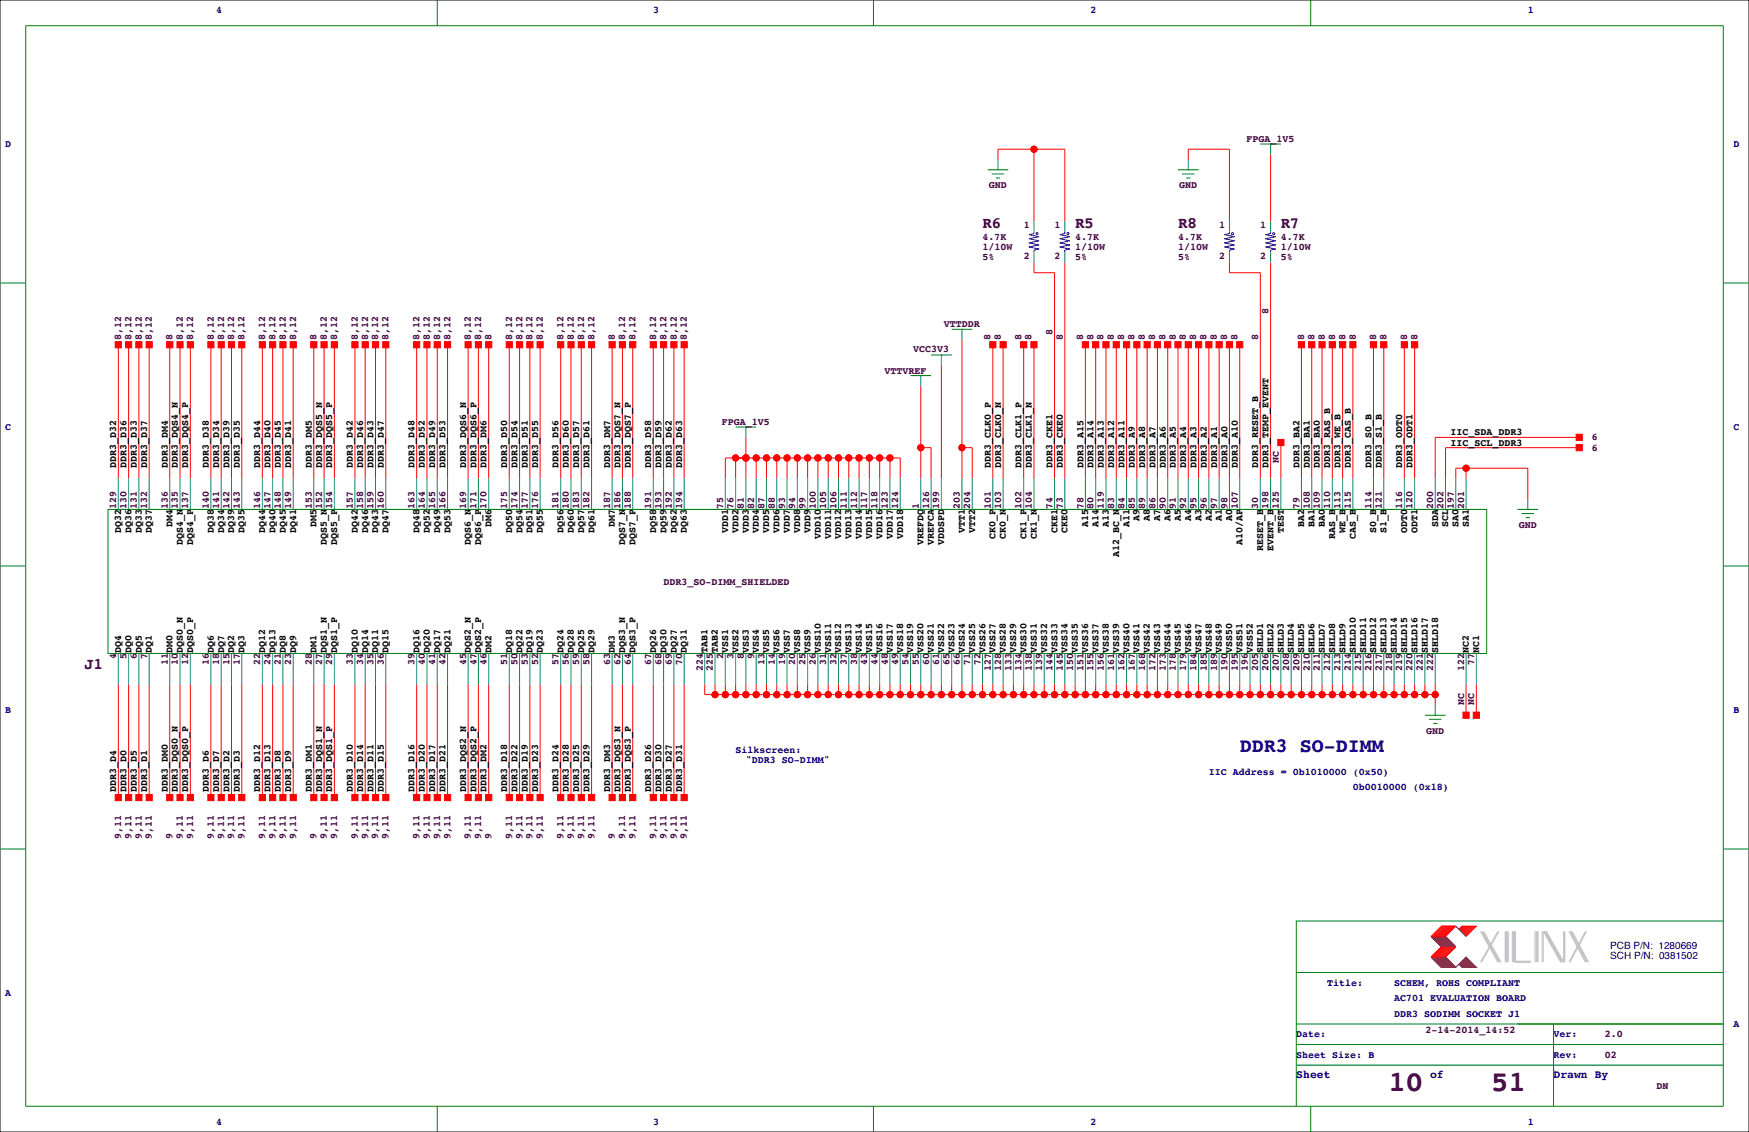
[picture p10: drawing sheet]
<svg xmlns="http://www.w3.org/2000/svg" width="432mm" height="279mm" viewBox="0 0 432 279" stroke-linecap="round" stroke-linejoin="round" font-family="sans-serif">
<defs><g id="words">
<g font-size="7.1" fill="#400040">
<text x="342.8" y="269.3">10</text>
<text x="368.2" y="269.3">51</text>
</g>
<text font-size="4.9" fill="#0000a0" x="306.1" y="185.7">DDR3 SO-DIMM</text>
<g font-size="3.9" fill="#400040">
<text x="242.6" y="56.4">R6</text>
<text x="265.4" y="56.4">R5</text>
<text x="290.8" y="56.4">R8</text>
<text x="316.2" y="56.4">R7</text>
<text x="20.7" y="165.1">J1</text>
</g>
<g font-size="2.8" fill="#0000a0">
<text x="320" y="266.1">Sheet</text>
<text x="353.1" y="266.1">of</text>
<text x="383.5" y="266.1">Drawn By</text>
</g>
<g font-size="2.5" fill="#0000a0">
<text x="53.3" y="3.3">4</text>
<text x="161.3" y="3.3">3</text>
<text x="269.2" y="3.3">2</text>
<text x="377.2" y="3.3">1</text>
<text x="1.3" y="36.3">D</text>
<text x="428" y="36.3">D</text>
<text x="1.3" y="106.2">C</text>
<text x="428" y="106.2">C</text>
<text x="1.3" y="176">B</text>
<text x="428" y="176">B</text>
<text x="181.6" y="185.8">Silkscreen:</text>
<text x="184.1" y="188.3">&quot;DDR3 SO-DIMM&quot;</text>
<text x="298.5" y="191.3">IIC Address = 0b1010000 (0x50)</text>
<text x="334" y="195.1">0b0010000 (0x18)</text>
<text x="397.5" y="236.8">SCH P/N: 0381502</text>
<text x="397.5" y="234.2">PCB P/N: 1280669</text>
<text x="1.3" y="245.9">A</text>
<text x="327.7" y="243.3">Title:</text>
<text x="344.2" y="243.3">SCHEM, ROHS COMPLIANT</text>
<text x="344.2" y="247.1">AC701 EVALUATION BOARD</text>
<text x="344.2" y="251">DDR3 SODIMM SOCKET J1</text>
<text x="320" y="256">Date:</text>
<text x="383.5" y="256">Ver:</text>
<text x="428" y="253.5">A</text>
<text x="320" y="261.1">Sheet Size: B</text>
<text x="383.5" y="261.1">Rev:</text>
<text x="53.3" y="277.6">4</text>
<text x="161.3" y="277.6">3</text>
<text x="269.2" y="277.6">2</text>
<text x="377.2" y="277.6">1</text>
</g>
<g font-size="2.5" fill="#400040">
<text x="307.8" y="35.1">FPGA_1V5</text>
<text x="244.2" y="46.5">GND</text>
<text x="291.1" y="46.5">GND</text>
<text x="242.6" y="59.2">4.7K</text>
<text x="252.7" y="56.2">1</text>
<text x="260.3" y="56.2">1</text>
<text x="265.4" y="59.2">4.7K</text>
<text x="290.8" y="59.2">4.7K</text>
<text x="301" y="56.2">1</text>
<text x="311.2" y="56.2">1</text>
<text x="316.2" y="59.2">4.7K</text>
<text x="242.6" y="61.7">1/10W</text>
<text x="242.6" y="64.3">5%</text>
<text x="252.7" y="63.8">2</text>
<text x="260.3" y="63.8">2</text>
<text x="265.4" y="61.7">1/10W</text>
<text x="265.4" y="64.3">5%</text>
<text x="290.8" y="61.7">1/10W</text>
<text x="290.8" y="64.3">5%</text>
<text x="301" y="63.8">2</text>
<text x="311.2" y="63.8">2</text>
<text x="316.2" y="61.7">1/10W</text>
<text x="316.2" y="64.3">5%</text>
<text x="313.2" y="77.5" transform="rotate(-90 313.2 77.5)">8</text>
<text x="29.9" y="83.8" transform="rotate(-90 29.9 83.8)">8,12</text>
<text x="32.4" y="83.8" transform="rotate(-90 32.4 83.8)">8,12</text>
<text x="35" y="83.8" transform="rotate(-90 35 83.8)">8,12</text>
<text x="37.5" y="83.8" transform="rotate(-90 37.5 83.8)">8,12</text>
<text x="42.6" y="83.8" transform="rotate(-90 42.6 83.8)">8</text>
<text x="45.1" y="83.8" transform="rotate(-90 45.1 83.8)">8,12</text>
<text x="47.7" y="83.8" transform="rotate(-90 47.7 83.8)">8,12</text>
<text x="52.8" y="83.8" transform="rotate(-90 52.8 83.8)">8,12</text>
<text x="55.3" y="83.8" transform="rotate(-90 55.3 83.8)">8,12</text>
<text x="57.8" y="83.8" transform="rotate(-90 57.8 83.8)">8,12</text>
<text x="60.4" y="83.8" transform="rotate(-90 60.4 83.8)">8,12</text>
<text x="65.5" y="83.8" transform="rotate(-90 65.5 83.8)">8,12</text>
<text x="68" y="83.8" transform="rotate(-90 68 83.8)">8,12</text>
<text x="70.5" y="83.8" transform="rotate(-90 70.5 83.8)">8,12</text>
<text x="73.1" y="83.8" transform="rotate(-90 73.1 83.8)">8,12</text>
<text x="78.2" y="83.8" transform="rotate(-90 78.2 83.8)">8</text>
<text x="80.7" y="83.8" transform="rotate(-90 80.7 83.8)">8,12</text>
<text x="83.2" y="83.8" transform="rotate(-90 83.2 83.8)">8,12</text>
<text x="88.3" y="83.8" transform="rotate(-90 88.3 83.8)">8,12</text>
<text x="90.9" y="83.8" transform="rotate(-90 90.9 83.8)">8,12</text>
<text x="93.4" y="83.8" transform="rotate(-90 93.4 83.8)">8,12</text>
<text x="95.9" y="83.8" transform="rotate(-90 95.9 83.8)">8,12</text>
<text x="103.6" y="83.8" transform="rotate(-90 103.6 83.8)">8,12</text>
<text x="106.1" y="83.8" transform="rotate(-90 106.1 83.8)">8,12</text>
<text x="108.6" y="83.8" transform="rotate(-90 108.6 83.8)">8,12</text>
<text x="111.2" y="83.8" transform="rotate(-90 111.2 83.8)">8,12</text>
<text x="116.3" y="83.8" transform="rotate(-90 116.3 83.8)">8,12</text>
<text x="118.8" y="83.8" transform="rotate(-90 118.8 83.8)">8,12</text>
<text x="121.3" y="83.8" transform="rotate(-90 121.3 83.8)">8</text>
<text x="126.4" y="83.8" transform="rotate(-90 126.4 83.8)">8,12</text>
<text x="129" y="83.8" transform="rotate(-90 129 83.8)">8,12</text>
<text x="131.5" y="83.8" transform="rotate(-90 131.5 83.8)">8,12</text>
<text x="134" y="83.8" transform="rotate(-90 134 83.8)">8,12</text>
<text x="139.1" y="83.8" transform="rotate(-90 139.1 83.8)">8,12</text>
<text x="141.7" y="83.8" transform="rotate(-90 141.7 83.8)">8,12</text>
<text x="144.2" y="83.8" transform="rotate(-90 144.2 83.8)">8,12</text>
<text x="146.7" y="83.8" transform="rotate(-90 146.7 83.8)">8,12</text>
<text x="151.8" y="83.8" transform="rotate(-90 151.8 83.8)">8</text>
<text x="154.4" y="83.8" transform="rotate(-90 154.4 83.8)">8,12</text>
<text x="156.9" y="83.8" transform="rotate(-90 156.9 83.8)">8,12</text>
<text x="162" y="83.8" transform="rotate(-90 162 83.8)">8,12</text>
<text x="164.5" y="83.8" transform="rotate(-90 164.5 83.8)">8,12</text>
<text x="167.1" y="83.8" transform="rotate(-90 167.1 83.8)">8,12</text>
<text x="169.6" y="83.8" transform="rotate(-90 169.6 83.8)">8,12</text>
<text x="233" y="80.8">VTTDDR</text>
<text x="244.5" y="83.8" transform="rotate(-90 244.5 83.8)">8</text>
<text x="247.1" y="83.8" transform="rotate(-90 247.1 83.8)">8</text>
<text x="252.2" y="83.8" transform="rotate(-90 252.2 83.8)">8</text>
<text x="254.7" y="83.8" transform="rotate(-90 254.7 83.8)">8</text>
<text x="259.8" y="82.8" transform="rotate(-90 259.8 82.8)">8</text>
<text x="262.4" y="83.8" transform="rotate(-90 262.4 83.8)">8</text>
<text x="267.4" y="83.8" transform="rotate(-90 267.4 83.8)">8</text>
<text x="269.9" y="83.8" transform="rotate(-90 269.9 83.8)">8</text>
<text x="272.5" y="83.8" transform="rotate(-90 272.5 83.8)">8</text>
<text x="275" y="83.8" transform="rotate(-90 275 83.8)">8</text>
<text x="277.6" y="83.8" transform="rotate(-90 277.6 83.8)">8</text>
<text x="280.1" y="83.8" transform="rotate(-90 280.1 83.8)">8</text>
<text x="282.6" y="83.8" transform="rotate(-90 282.6 83.8)">8</text>
<text x="285.2" y="83.8" transform="rotate(-90 285.2 83.8)">8</text>
<text x="287.7" y="83.8" transform="rotate(-90 287.7 83.8)">8</text>
<text x="290.3" y="83.8" transform="rotate(-90 290.3 83.8)">8</text>
<text x="292.8" y="83.8" transform="rotate(-90 292.8 83.8)">8</text>
<text x="295.3" y="83.8" transform="rotate(-90 295.3 83.8)">8</text>
<text x="297.9" y="83.8" transform="rotate(-90 297.9 83.8)">8</text>
<text x="300.4" y="83.8" transform="rotate(-90 300.4 83.8)">8</text>
<text x="303" y="83.8" transform="rotate(-90 303 83.8)">8</text>
<text x="305.5" y="83.8" transform="rotate(-90 305.5 83.8)">8</text>
<text x="310.6" y="83.8" transform="rotate(-90 310.6 83.8)">8</text>
<text x="322" y="83.8" transform="rotate(-90 322 83.8)">8</text>
<text x="324.5" y="83.8" transform="rotate(-90 324.5 83.8)">8</text>
<text x="327.1" y="83.8" transform="rotate(-90 327.1 83.8)">8</text>
<text x="329.6" y="83.8" transform="rotate(-90 329.6 83.8)">8</text>
<text x="332.2" y="83.8" transform="rotate(-90 332.2 83.8)">8</text>
<text x="334.7" y="83.8" transform="rotate(-90 334.7 83.8)">8</text>
<text x="339.8" y="83.8" transform="rotate(-90 339.8 83.8)">8</text>
<text x="342.3" y="83.8" transform="rotate(-90 342.3 83.8)">8</text>
<text x="347.4" y="83.8" transform="rotate(-90 347.4 83.8)">8</text>
<text x="349.9" y="83.8" transform="rotate(-90 349.9 83.8)">8</text>
<text x="225.4" y="86.9">VCC3V3</text>
<text x="218.3" y="92.2">VTTVREF</text>
<text x="178.2" y="104.9">FPGA_1V5</text>
<text x="393" y="108.7">6</text>
<text x="393" y="111.3">6</text>
<text x="315.7" y="114.3" transform="rotate(-90 315.7 114.3)">NC</text>
<text x="28.7" y="125.7" transform="rotate(-90 28.7 125.7)">129</text>
<text x="31.2" y="125.7" transform="rotate(-90 31.2 125.7)">130</text>
<text x="33.8" y="125.7" transform="rotate(-90 33.8 125.7)">131</text>
<text x="36.3" y="125.7" transform="rotate(-90 36.3 125.7)">132</text>
<text x="41.4" y="125.7" transform="rotate(-90 41.4 125.7)">136</text>
<text x="43.9" y="125.7" transform="rotate(-90 43.9 125.7)">135</text>
<text x="46.5" y="125.7" transform="rotate(-90 46.5 125.7)">137</text>
<text x="51.6" y="125.7" transform="rotate(-90 51.6 125.7)">140</text>
<text x="54.1" y="125.7" transform="rotate(-90 54.1 125.7)">141</text>
<text x="56.6" y="125.7" transform="rotate(-90 56.6 125.7)">142</text>
<text x="59.2" y="125.7" transform="rotate(-90 59.2 125.7)">143</text>
<text x="64.3" y="125.7" transform="rotate(-90 64.3 125.7)">146</text>
<text x="66.8" y="125.7" transform="rotate(-90 66.8 125.7)">147</text>
<text x="69.3" y="125.7" transform="rotate(-90 69.3 125.7)">148</text>
<text x="71.9" y="125.7" transform="rotate(-90 71.9 125.7)">149</text>
<text x="77" y="125.7" transform="rotate(-90 77 125.7)">153</text>
<text x="79.5" y="125.7" transform="rotate(-90 79.5 125.7)">152</text>
<text x="82" y="125.7" transform="rotate(-90 82 125.7)">154</text>
<text x="87.1" y="125.7" transform="rotate(-90 87.1 125.7)">157</text>
<text x="89.7" y="125.7" transform="rotate(-90 89.7 125.7)">158</text>
<text x="92.2" y="125.7" transform="rotate(-90 92.2 125.7)">159</text>
<text x="94.7" y="125.7" transform="rotate(-90 94.7 125.7)">160</text>
<text x="102.4" y="125.7" transform="rotate(-90 102.4 125.7)">163</text>
<text x="104.9" y="125.7" transform="rotate(-90 104.9 125.7)">164</text>
<text x="107.4" y="125.7" transform="rotate(-90 107.4 125.7)">165</text>
<text x="110" y="125.7" transform="rotate(-90 110 125.7)">166</text>
<text x="115.1" y="125.7" transform="rotate(-90 115.1 125.7)">169</text>
<text x="117.6" y="125.7" transform="rotate(-90 117.6 125.7)">171</text>
<text x="120.1" y="125.7" transform="rotate(-90 120.1 125.7)">170</text>
<text x="125.2" y="125.7" transform="rotate(-90 125.2 125.7)">175</text>
<text x="127.8" y="125.7" transform="rotate(-90 127.8 125.7)">174</text>
<text x="130.3" y="125.7" transform="rotate(-90 130.3 125.7)">177</text>
<text x="132.8" y="125.7" transform="rotate(-90 132.8 125.7)">176</text>
<text x="137.9" y="125.7" transform="rotate(-90 137.9 125.7)">181</text>
<text x="140.5" y="125.7" transform="rotate(-90 140.5 125.7)">180</text>
<text x="143" y="125.7" transform="rotate(-90 143 125.7)">183</text>
<text x="145.5" y="125.7" transform="rotate(-90 145.5 125.7)">182</text>
<text x="150.6" y="125.7" transform="rotate(-90 150.6 125.7)">187</text>
<text x="153.2" y="125.7" transform="rotate(-90 153.2 125.7)">186</text>
<text x="155.7" y="125.7" transform="rotate(-90 155.7 125.7)">188</text>
<text x="160.8" y="125.7" transform="rotate(-90 160.8 125.7)">191</text>
<text x="163.3" y="125.7" transform="rotate(-90 163.3 125.7)">193</text>
<text x="165.9" y="125.7" transform="rotate(-90 165.9 125.7)">192</text>
<text x="168.4" y="125.7" transform="rotate(-90 168.4 125.7)">194</text>
<text x="178.6" y="125.7" transform="rotate(-90 178.6 125.7)">75</text>
<text x="181.1" y="125.7" transform="rotate(-90 181.1 125.7)">76</text>
<text x="183.6" y="125.7" transform="rotate(-90 183.6 125.7)">81</text>
<text x="186.2" y="125.7" transform="rotate(-90 186.2 125.7)">82</text>
<text x="188.7" y="125.7" transform="rotate(-90 188.7 125.7)">87</text>
<text x="191.3" y="125.7" transform="rotate(-90 191.3 125.7)">88</text>
<text x="193.8" y="125.7" transform="rotate(-90 193.8 125.7)">93</text>
<text x="196.3" y="125.7" transform="rotate(-90 196.3 125.7)">94</text>
<text x="198.9" y="125.7" transform="rotate(-90 198.9 125.7)">99</text>
<text x="201.4" y="125.7" transform="rotate(-90 201.4 125.7)">100</text>
<text x="204" y="125.7" transform="rotate(-90 204 125.7)">105</text>
<text x="206.5" y="125.7" transform="rotate(-90 206.5 125.7)">106</text>
<text x="209" y="125.7" transform="rotate(-90 209 125.7)">111</text>
<text x="211.6" y="125.7" transform="rotate(-90 211.6 125.7)">112</text>
<text x="214.1" y="125.7" transform="rotate(-90 214.1 125.7)">117</text>
<text x="216.7" y="125.7" transform="rotate(-90 216.7 125.7)">118</text>
<text x="219.2" y="125.7" transform="rotate(-90 219.2 125.7)">123</text>
<text x="221.7" y="125.7" transform="rotate(-90 221.7 125.7)">124</text>
<text x="226.8" y="125.7" transform="rotate(-90 226.8 125.7)">1</text>
<text x="229.4" y="125.7" transform="rotate(-90 229.4 125.7)">126</text>
<text x="231.9" y="125.7" transform="rotate(-90 231.9 125.7)">199</text>
<text x="237" y="125.7" transform="rotate(-90 237 125.7)">203</text>
<text x="239.5" y="125.7" transform="rotate(-90 239.5 125.7)">204</text>
<text x="244.6" y="125.7" transform="rotate(-90 244.6 125.7)">101</text>
<text x="247.1" y="125.7" transform="rotate(-90 247.1 125.7)">103</text>
<text x="252.2" y="125.7" transform="rotate(-90 252.2 125.7)">102</text>
<text x="254.8" y="125.7" transform="rotate(-90 254.8 125.7)">104</text>
<text x="259.8" y="125.7" transform="rotate(-90 259.8 125.7)">74</text>
<text x="262.4" y="125.7" transform="rotate(-90 262.4 125.7)">73</text>
<text x="267.5" y="125.7" transform="rotate(-90 267.5 125.7)">78</text>
<text x="270" y="125.7" transform="rotate(-90 270 125.7)">80</text>
<text x="272.5" y="125.7" transform="rotate(-90 272.5 125.7)">119</text>
<text x="275.1" y="125.7" transform="rotate(-90 275.1 125.7)">83</text>
<text x="277.6" y="125.7" transform="rotate(-90 277.6 125.7)">84</text>
<text x="280.2" y="125.7" transform="rotate(-90 280.2 125.7)">85</text>
<text x="282.7" y="125.7" transform="rotate(-90 282.7 125.7)">89</text>
<text x="285.2" y="125.7" transform="rotate(-90 285.2 125.7)">86</text>
<text x="287.8" y="125.7" transform="rotate(-90 287.8 125.7)">90</text>
<text x="290.3" y="125.7" transform="rotate(-90 290.3 125.7)">91</text>
<text x="292.9" y="125.7" transform="rotate(-90 292.9 125.7)">92</text>
<text x="295.4" y="125.7" transform="rotate(-90 295.4 125.7)">95</text>
<text x="297.9" y="125.7" transform="rotate(-90 297.9 125.7)">96</text>
<text x="300.5" y="125.7" transform="rotate(-90 300.5 125.7)">97</text>
<text x="303" y="125.7" transform="rotate(-90 303 125.7)">98</text>
<text x="305.6" y="125.7" transform="rotate(-90 305.6 125.7)">107</text>
<text x="310.6" y="125.7" transform="rotate(-90 310.6 125.7)">30</text>
<text x="313.2" y="125.7" transform="rotate(-90 313.2 125.7)">198</text>
<text x="315.7" y="125.7" transform="rotate(-90 315.7 125.7)">125</text>
<text x="320.8" y="125.7" transform="rotate(-90 320.8 125.7)">79</text>
<text x="323.3" y="125.7" transform="rotate(-90 323.3 125.7)">108</text>
<text x="325.9" y="125.7" transform="rotate(-90 325.9 125.7)">109</text>
<text x="328.4" y="125.7" transform="rotate(-90 328.4 125.7)">110</text>
<text x="331" y="125.7" transform="rotate(-90 331 125.7)">113</text>
<text x="333.5" y="125.7" transform="rotate(-90 333.5 125.7)">115</text>
<text x="338.6" y="125.7" transform="rotate(-90 338.6 125.7)">114</text>
<text x="341.1" y="125.7" transform="rotate(-90 341.1 125.7)">121</text>
<text x="346.2" y="125.7" transform="rotate(-90 346.2 125.7)">116</text>
<text x="348.7" y="125.7" transform="rotate(-90 348.7 125.7)">120</text>
<text x="353.8" y="125.7" transform="rotate(-90 353.8 125.7)">200</text>
<text x="356.4" y="125.7" transform="rotate(-90 356.4 125.7)">202</text>
<text x="358.9" y="125.7" transform="rotate(-90 358.9 125.7)">197</text>
<text x="361.4" y="125.7" transform="rotate(-90 361.4 125.7)">201</text>
<text x="375" y="130.3">GND</text>
<text x="163.8" y="144.3">DDR3_SO-DIMM_SHIELDED</text>
<text x="28.7" y="162.8" transform="rotate(-90 28.7 162.8)">4</text>
<text x="31.2" y="162.8" transform="rotate(-90 31.2 162.8)">5</text>
<text x="33.8" y="162.8" transform="rotate(-90 33.8 162.8)">6</text>
<text x="36.3" y="162.8" transform="rotate(-90 36.3 162.8)">7</text>
<text x="41.4" y="164.3" transform="rotate(-90 41.4 164.3)">11</text>
<text x="43.9" y="164.3" transform="rotate(-90 43.9 164.3)">10</text>
<text x="46.5" y="164.3" transform="rotate(-90 46.5 164.3)">12</text>
<text x="51.6" y="164.3" transform="rotate(-90 51.6 164.3)">16</text>
<text x="54.1" y="164.3" transform="rotate(-90 54.1 164.3)">18</text>
<text x="56.6" y="164.3" transform="rotate(-90 56.6 164.3)">15</text>
<text x="59.2" y="164.3" transform="rotate(-90 59.2 164.3)">17</text>
<text x="64.3" y="164.3" transform="rotate(-90 64.3 164.3)">22</text>
<text x="66.8" y="164.3" transform="rotate(-90 66.8 164.3)">24</text>
<text x="69.3" y="164.3" transform="rotate(-90 69.3 164.3)">21</text>
<text x="71.9" y="164.3" transform="rotate(-90 71.9 164.3)">23</text>
<text x="77" y="164.3" transform="rotate(-90 77 164.3)">28</text>
<text x="79.5" y="164.3" transform="rotate(-90 79.5 164.3)">27</text>
<text x="82" y="164.3" transform="rotate(-90 82 164.3)">29</text>
<text x="87.1" y="164.3" transform="rotate(-90 87.1 164.3)">33</text>
<text x="89.7" y="164.3" transform="rotate(-90 89.7 164.3)">34</text>
<text x="92.2" y="164.3" transform="rotate(-90 92.2 164.3)">35</text>
<text x="94.7" y="164.3" transform="rotate(-90 94.7 164.3)">36</text>
<text x="102.4" y="164.3" transform="rotate(-90 102.4 164.3)">39</text>
<text x="104.9" y="164.3" transform="rotate(-90 104.9 164.3)">40</text>
<text x="107.4" y="164.3" transform="rotate(-90 107.4 164.3)">41</text>
<text x="110" y="164.3" transform="rotate(-90 110 164.3)">42</text>
<text x="115.1" y="164.3" transform="rotate(-90 115.1 164.3)">45</text>
<text x="117.6" y="164.3" transform="rotate(-90 117.6 164.3)">47</text>
<text x="120.1" y="164.3" transform="rotate(-90 120.1 164.3)">46</text>
<text x="125.2" y="164.3" transform="rotate(-90 125.2 164.3)">51</text>
<text x="127.8" y="164.3" transform="rotate(-90 127.8 164.3)">50</text>
<text x="130.3" y="164.3" transform="rotate(-90 130.3 164.3)">53</text>
<text x="132.8" y="164.3" transform="rotate(-90 132.8 164.3)">52</text>
<text x="137.9" y="164.3" transform="rotate(-90 137.9 164.3)">57</text>
<text x="140.5" y="164.3" transform="rotate(-90 140.5 164.3)">56</text>
<text x="143" y="164.3" transform="rotate(-90 143 164.3)">59</text>
<text x="145.5" y="164.3" transform="rotate(-90 145.5 164.3)">58</text>
<text x="150.6" y="164.3" transform="rotate(-90 150.6 164.3)">63</text>
<text x="153.2" y="164.3" transform="rotate(-90 153.2 164.3)">62</text>
<text x="155.7" y="164.3" transform="rotate(-90 155.7 164.3)">64</text>
<text x="160.8" y="164.3" transform="rotate(-90 160.8 164.3)">67</text>
<text x="163.3" y="164.3" transform="rotate(-90 163.3 164.3)">68</text>
<text x="165.9" y="164.3" transform="rotate(-90 165.9 164.3)">69</text>
<text x="168.4" y="164.3" transform="rotate(-90 168.4 164.3)">70</text>
<text x="173.5" y="165.7" transform="rotate(-90 173.5 165.7)">224</text>
<text x="176" y="165.7" transform="rotate(-90 176 165.7)">225</text>
<text x="178.6" y="162.8" transform="rotate(-90 178.6 162.8)">2</text>
<text x="181.1" y="162.8" transform="rotate(-90 181.1 162.8)">3</text>
<text x="183.6" y="162.8" transform="rotate(-90 183.6 162.8)">8</text>
<text x="186.2" y="162.8" transform="rotate(-90 186.2 162.8)">9</text>
<text x="188.7" y="164.3" transform="rotate(-90 188.7 164.3)">13</text>
<text x="191.3" y="164.3" transform="rotate(-90 191.3 164.3)">14</text>
<text x="193.8" y="164.3" transform="rotate(-90 193.8 164.3)">19</text>
<text x="196.3" y="164.3" transform="rotate(-90 196.3 164.3)">20</text>
<text x="198.9" y="164.3" transform="rotate(-90 198.9 164.3)">25</text>
<text x="201.4" y="164.3" transform="rotate(-90 201.4 164.3)">26</text>
<text x="204" y="164.3" transform="rotate(-90 204 164.3)">31</text>
<text x="206.5" y="164.3" transform="rotate(-90 206.5 164.3)">32</text>
<text x="209" y="164.3" transform="rotate(-90 209 164.3)">37</text>
<text x="211.6" y="164.3" transform="rotate(-90 211.6 164.3)">38</text>
<text x="214.1" y="164.3" transform="rotate(-90 214.1 164.3)">43</text>
<text x="216.7" y="164.3" transform="rotate(-90 216.7 164.3)">44</text>
<text x="219.2" y="164.3" transform="rotate(-90 219.2 164.3)">48</text>
<text x="221.7" y="164.3" transform="rotate(-90 221.7 164.3)">49</text>
<text x="224.3" y="164.3" transform="rotate(-90 224.3 164.3)">54</text>
<text x="226.8" y="164.3" transform="rotate(-90 226.8 164.3)">55</text>
<text x="229.4" y="164.3" transform="rotate(-90 229.4 164.3)">60</text>
<text x="231.9" y="164.3" transform="rotate(-90 231.9 164.3)">61</text>
<text x="234.4" y="164.3" transform="rotate(-90 234.4 164.3)">65</text>
<text x="237" y="164.3" transform="rotate(-90 237 164.3)">66</text>
<text x="239.5" y="164.3" transform="rotate(-90 239.5 164.3)">71</text>
<text x="242.1" y="164.3" transform="rotate(-90 242.1 164.3)">72</text>
<text x="244.6" y="165.7" transform="rotate(-90 244.6 165.7)">127</text>
<text x="247.1" y="165.7" transform="rotate(-90 247.1 165.7)">128</text>
<text x="249.7" y="165.7" transform="rotate(-90 249.7 165.7)">133</text>
<text x="252.2" y="165.7" transform="rotate(-90 252.2 165.7)">134</text>
<text x="254.8" y="165.7" transform="rotate(-90 254.8 165.7)">138</text>
<text x="257.3" y="165.7" transform="rotate(-90 257.3 165.7)">139</text>
<text x="259.8" y="165.7" transform="rotate(-90 259.8 165.7)">144</text>
<text x="262.4" y="165.7" transform="rotate(-90 262.4 165.7)">145</text>
<text x="264.9" y="165.7" transform="rotate(-90 264.9 165.7)">150</text>
<text x="267.5" y="165.7" transform="rotate(-90 267.5 165.7)">151</text>
<text x="270" y="165.7" transform="rotate(-90 270 165.7)">155</text>
<text x="272.5" y="165.7" transform="rotate(-90 272.5 165.7)">156</text>
<text x="275.1" y="165.7" transform="rotate(-90 275.1 165.7)">161</text>
<text x="277.6" y="165.7" transform="rotate(-90 277.6 165.7)">162</text>
<text x="280.2" y="165.7" transform="rotate(-90 280.2 165.7)">167</text>
<text x="282.7" y="165.7" transform="rotate(-90 282.7 165.7)">168</text>
<text x="285.2" y="165.7" transform="rotate(-90 285.2 165.7)">172</text>
<text x="287.8" y="165.7" transform="rotate(-90 287.8 165.7)">173</text>
<text x="290.3" y="165.7" transform="rotate(-90 290.3 165.7)">178</text>
<text x="292.9" y="165.7" transform="rotate(-90 292.9 165.7)">179</text>
<text x="295.4" y="165.7" transform="rotate(-90 295.4 165.7)">184</text>
<text x="297.9" y="165.7" transform="rotate(-90 297.9 165.7)">185</text>
<text x="300.5" y="165.7" transform="rotate(-90 300.5 165.7)">189</text>
<text x="303" y="165.7" transform="rotate(-90 303 165.7)">190</text>
<text x="305.6" y="165.7" transform="rotate(-90 305.6 165.7)">195</text>
<text x="308.1" y="165.7" transform="rotate(-90 308.1 165.7)">196</text>
<text x="310.6" y="165.7" transform="rotate(-90 310.6 165.7)">205</text>
<text x="313.2" y="165.7" transform="rotate(-90 313.2 165.7)">206</text>
<text x="315.7" y="165.7" transform="rotate(-90 315.7 165.7)">207</text>
<text x="318.3" y="165.7" transform="rotate(-90 318.3 165.7)">208</text>
<text x="320.8" y="165.7" transform="rotate(-90 320.8 165.7)">209</text>
<text x="323.3" y="165.7" transform="rotate(-90 323.3 165.7)">210</text>
<text x="325.9" y="165.7" transform="rotate(-90 325.9 165.7)">211</text>
<text x="328.4" y="165.7" transform="rotate(-90 328.4 165.7)">212</text>
<text x="331" y="165.7" transform="rotate(-90 331 165.7)">213</text>
<text x="333.5" y="165.7" transform="rotate(-90 333.5 165.7)">214</text>
<text x="336" y="165.7" transform="rotate(-90 336 165.7)">215</text>
<text x="338.6" y="165.7" transform="rotate(-90 338.6 165.7)">216</text>
<text x="341.1" y="165.7" transform="rotate(-90 341.1 165.7)">217</text>
<text x="343.7" y="165.7" transform="rotate(-90 343.7 165.7)">218</text>
<text x="346.2" y="165.7" transform="rotate(-90 346.2 165.7)">219</text>
<text x="348.7" y="165.7" transform="rotate(-90 348.7 165.7)">220</text>
<text x="351.3" y="165.7" transform="rotate(-90 351.3 165.7)">221</text>
<text x="353.8" y="165.7" transform="rotate(-90 353.8 165.7)">222</text>
<text x="361.4" y="165.7" transform="rotate(-90 361.4 165.7)">122</text>
<text x="364" y="164.3" transform="rotate(-90 364 164.3)">77</text>
<text x="361.4" y="174" transform="rotate(-90 361.4 174)">NC</text>
<text x="364" y="174" transform="rotate(-90 364 174)">NC</text>
<text x="352.1" y="181.1">GND</text>
<text x="29.9" y="207" transform="rotate(-90 29.9 207)">9,11</text>
<text x="32.4" y="207" transform="rotate(-90 32.4 207)">9,11</text>
<text x="35" y="207" transform="rotate(-90 35 207)">9,11</text>
<text x="37.5" y="207" transform="rotate(-90 37.5 207)">9,11</text>
<text x="42.6" y="207" transform="rotate(-90 42.6 207)">9</text>
<text x="45.1" y="207" transform="rotate(-90 45.1 207)">9,11</text>
<text x="47.7" y="207" transform="rotate(-90 47.7 207)">9,11</text>
<text x="52.8" y="207" transform="rotate(-90 52.8 207)">9,11</text>
<text x="55.3" y="207" transform="rotate(-90 55.3 207)">9,11</text>
<text x="57.8" y="207" transform="rotate(-90 57.8 207)">9,11</text>
<text x="60.4" y="207" transform="rotate(-90 60.4 207)">9,11</text>
<text x="65.5" y="207" transform="rotate(-90 65.5 207)">9,11</text>
<text x="68" y="207" transform="rotate(-90 68 207)">9,11</text>
<text x="70.5" y="207" transform="rotate(-90 70.5 207)">9,11</text>
<text x="73.1" y="207" transform="rotate(-90 73.1 207)">9,11</text>
<text x="78.2" y="207" transform="rotate(-90 78.2 207)">9</text>
<text x="80.7" y="207" transform="rotate(-90 80.7 207)">9,11</text>
<text x="83.2" y="207" transform="rotate(-90 83.2 207)">9,11</text>
<text x="88.3" y="207" transform="rotate(-90 88.3 207)">9,11</text>
<text x="90.9" y="207" transform="rotate(-90 90.9 207)">9,11</text>
<text x="93.4" y="207" transform="rotate(-90 93.4 207)">9,11</text>
<text x="95.9" y="207" transform="rotate(-90 95.9 207)">9,11</text>
<text x="103.6" y="207" transform="rotate(-90 103.6 207)">9,11</text>
<text x="106.1" y="207" transform="rotate(-90 106.1 207)">9,11</text>
<text x="108.6" y="207" transform="rotate(-90 108.6 207)">9,11</text>
<text x="111.2" y="207" transform="rotate(-90 111.2 207)">9,11</text>
<text x="116.3" y="207" transform="rotate(-90 116.3 207)">9,11</text>
<text x="118.8" y="207" transform="rotate(-90 118.8 207)">9,11</text>
<text x="121.3" y="207" transform="rotate(-90 121.3 207)">9</text>
<text x="126.4" y="207" transform="rotate(-90 126.4 207)">9,11</text>
<text x="129" y="207" transform="rotate(-90 129 207)">9,11</text>
<text x="131.5" y="207" transform="rotate(-90 131.5 207)">9,11</text>
<text x="134" y="207" transform="rotate(-90 134 207)">9,11</text>
<text x="139.1" y="207" transform="rotate(-90 139.1 207)">9,11</text>
<text x="141.7" y="207" transform="rotate(-90 141.7 207)">9,11</text>
<text x="144.2" y="207" transform="rotate(-90 144.2 207)">9,11</text>
<text x="146.7" y="207" transform="rotate(-90 146.7 207)">9,11</text>
<text x="151.8" y="207" transform="rotate(-90 151.8 207)">9</text>
<text x="154.4" y="207" transform="rotate(-90 154.4 207)">9,11</text>
<text x="156.9" y="207" transform="rotate(-90 156.9 207)">9,11</text>
<text x="162" y="207" transform="rotate(-90 162 207)">9,11</text>
<text x="164.5" y="207" transform="rotate(-90 164.5 207)">9,11</text>
<text x="167.1" y="207" transform="rotate(-90 167.1 207)">9,11</text>
<text x="169.6" y="207" transform="rotate(-90 169.6 207)">9,11</text>
<text x="351.9" y="255">2-14-2014_14:52</text>
<text x="396.2" y="256">2.0</text>
<text x="396.2" y="261.1">02</text>
<text x="408.9" y="268.7">DN</text>
</g>
<g font-size="2.5">
<text x="358.1" y="107.4">IIC_SDA_DDR3</text>
<text x="358.1" y="110">IIC_SCL_DDR3</text>
<text x="28.7" y="115.6" transform="rotate(-90 28.7 115.6)">DDR3_D32</text>
<text x="31.2" y="115.6" transform="rotate(-90 31.2 115.6)">DDR3_D36</text>
<text x="33.8" y="115.6" transform="rotate(-90 33.8 115.6)">DDR3_D33</text>
<text x="36.3" y="115.6" transform="rotate(-90 36.3 115.6)">DDR3_D37</text>
<text x="41.4" y="115.6" transform="rotate(-90 41.4 115.6)">DDR3_DM4</text>
<text x="43.9" y="115.6" transform="rotate(-90 43.9 115.6)">DDR3_DQS4_N</text>
<text x="46.5" y="115.6" transform="rotate(-90 46.5 115.6)">DDR3_DQS4_P</text>
<text x="51.6" y="115.6" transform="rotate(-90 51.6 115.6)">DDR3_D38</text>
<text x="54.1" y="115.6" transform="rotate(-90 54.1 115.6)">DDR3_D34</text>
<text x="56.6" y="115.6" transform="rotate(-90 56.6 115.6)">DDR3_D39</text>
<text x="59.2" y="115.6" transform="rotate(-90 59.2 115.6)">DDR3_D35</text>
<text x="64.3" y="115.6" transform="rotate(-90 64.3 115.6)">DDR3_D44</text>
<text x="66.8" y="115.6" transform="rotate(-90 66.8 115.6)">DDR3_D40</text>
<text x="69.3" y="115.6" transform="rotate(-90 69.3 115.6)">DDR3_D45</text>
<text x="71.9" y="115.6" transform="rotate(-90 71.9 115.6)">DDR3_D41</text>
<text x="77" y="115.6" transform="rotate(-90 77 115.6)">DDR3_DM5</text>
<text x="79.5" y="115.6" transform="rotate(-90 79.5 115.6)">DDR3_DQS5_N</text>
<text x="82" y="115.6" transform="rotate(-90 82 115.6)">DDR3_DQS5_P</text>
<text x="87.1" y="115.6" transform="rotate(-90 87.1 115.6)">DDR3_D42</text>
<text x="89.7" y="115.6" transform="rotate(-90 89.7 115.6)">DDR3_D46</text>
<text x="92.2" y="115.6" transform="rotate(-90 92.2 115.6)">DDR3_D43</text>
<text x="94.7" y="115.6" transform="rotate(-90 94.7 115.6)">DDR3_D47</text>
<text x="102.4" y="115.6" transform="rotate(-90 102.4 115.6)">DDR3_D48</text>
<text x="104.9" y="115.6" transform="rotate(-90 104.9 115.6)">DDR3_D52</text>
<text x="107.4" y="115.6" transform="rotate(-90 107.4 115.6)">DDR3_D49</text>
<text x="110" y="115.6" transform="rotate(-90 110 115.6)">DDR3_D53</text>
<text x="115.1" y="115.6" transform="rotate(-90 115.1 115.6)">DDR3_DQS6_N</text>
<text x="117.6" y="115.6" transform="rotate(-90 117.6 115.6)">DDR3_DQS6_P</text>
<text x="120.1" y="115.6" transform="rotate(-90 120.1 115.6)">DDR3_DM6</text>
<text x="125.2" y="115.6" transform="rotate(-90 125.2 115.6)">DDR3_D50</text>
<text x="127.8" y="115.6" transform="rotate(-90 127.8 115.6)">DDR3_D54</text>
<text x="130.3" y="115.6" transform="rotate(-90 130.3 115.6)">DDR3_D51</text>
<text x="132.8" y="115.6" transform="rotate(-90 132.8 115.6)">DDR3_D55</text>
<text x="137.9" y="115.6" transform="rotate(-90 137.9 115.6)">DDR3_D56</text>
<text x="140.5" y="115.6" transform="rotate(-90 140.5 115.6)">DDR3_D60</text>
<text x="143" y="115.6" transform="rotate(-90 143 115.6)">DDR3_D57</text>
<text x="145.5" y="115.6" transform="rotate(-90 145.5 115.6)">DDR3_D61</text>
<text x="150.6" y="115.6" transform="rotate(-90 150.6 115.6)">DDR3_DM7</text>
<text x="153.2" y="115.6" transform="rotate(-90 153.2 115.6)">DDR3_DQS7_N</text>
<text x="155.7" y="115.6" transform="rotate(-90 155.7 115.6)">DDR3_DQS7_P</text>
<text x="160.8" y="115.6" transform="rotate(-90 160.8 115.6)">DDR3_D58</text>
<text x="163.3" y="115.6" transform="rotate(-90 163.3 115.6)">DDR3_D59</text>
<text x="165.9" y="115.6" transform="rotate(-90 165.9 115.6)">DDR3_D62</text>
<text x="168.4" y="115.6" transform="rotate(-90 168.4 115.6)">DDR3_D63</text>
<text x="244.6" y="115.6" transform="rotate(-90 244.6 115.6)">DDR3_CLK0_P</text>
<text x="247.1" y="115.6" transform="rotate(-90 247.1 115.6)">DDR3_CLK0_N</text>
<text x="252.2" y="115.6" transform="rotate(-90 252.2 115.6)">DDR3_CLK1_P</text>
<text x="254.8" y="115.6" transform="rotate(-90 254.8 115.6)">DDR3_CLK1_N</text>
<text x="259.8" y="115.6" transform="rotate(-90 259.8 115.6)">DDR3_CKE1</text>
<text x="262.4" y="115.6" transform="rotate(-90 262.4 115.6)">DDR3_CKE0</text>
<text x="267.5" y="115.6" transform="rotate(-90 267.5 115.6)">DDR3_A15</text>
<text x="270" y="115.6" transform="rotate(-90 270 115.6)">DDR3_A14</text>
<text x="272.5" y="115.6" transform="rotate(-90 272.5 115.6)">DDR3_A13</text>
<text x="275.1" y="115.6" transform="rotate(-90 275.1 115.6)">DDR3_A12</text>
<text x="277.6" y="115.6" transform="rotate(-90 277.6 115.6)">DDR3_A11</text>
<text x="280.2" y="115.6" transform="rotate(-90 280.2 115.6)">DDR3_A9</text>
<text x="282.7" y="115.6" transform="rotate(-90 282.7 115.6)">DDR3_A8</text>
<text x="285.2" y="115.6" transform="rotate(-90 285.2 115.6)">DDR3_A7</text>
<text x="287.8" y="115.6" transform="rotate(-90 287.8 115.6)">DDR3_A6</text>
<text x="290.3" y="115.6" transform="rotate(-90 290.3 115.6)">DDR3_A5</text>
<text x="292.9" y="115.6" transform="rotate(-90 292.9 115.6)">DDR3_A4</text>
<text x="295.4" y="115.6" transform="rotate(-90 295.4 115.6)">DDR3_A3</text>
<text x="297.9" y="115.6" transform="rotate(-90 297.9 115.6)">DDR3_A2</text>
<text x="300.5" y="115.6" transform="rotate(-90 300.5 115.6)">DDR3_A1</text>
<text x="303" y="115.6" transform="rotate(-90 303 115.6)">DDR3_A0</text>
<text x="305.6" y="115.6" transform="rotate(-90 305.6 115.6)">DDR3_A10</text>
<text x="310.6" y="115.6" transform="rotate(-90 310.6 115.6)">DDR3_RESET_B</text>
<text x="313.2" y="115.6" transform="rotate(-90 313.2 115.6)">DDR3_TEMP_EVENT</text>
<text x="320.8" y="115.6" transform="rotate(-90 320.8 115.6)">DDR3_BA2</text>
<text x="323.3" y="115.6" transform="rotate(-90 323.3 115.6)">DDR3_BA1</text>
<text x="325.9" y="115.6" transform="rotate(-90 325.9 115.6)">DDR3_BA0</text>
<text x="328.4" y="115.6" transform="rotate(-90 328.4 115.6)">DDR3_RAS_B</text>
<text x="331" y="115.6" transform="rotate(-90 331 115.6)">DDR3_WE_B</text>
<text x="333.5" y="115.6" transform="rotate(-90 333.5 115.6)">DDR3_CAS_B</text>
<text x="338.6" y="115.6" transform="rotate(-90 338.6 115.6)">DDR3_S0_B</text>
<text x="341.1" y="115.6" transform="rotate(-90 341.1 115.6)">DDR3_S1_B</text>
<text x="346.2" y="115.6" transform="rotate(-90 346.2 115.6)">DDR3_ODT0</text>
<text x="348.7" y="115.6" transform="rotate(-90 348.7 115.6)">DDR3_ODT1</text>
<text x="29.9" y="131.7" transform="rotate(-90 29.9 131.7)">DQ32</text>
<text x="32.4" y="131.7" transform="rotate(-90 32.4 131.7)">DQ36</text>
<text x="35" y="131.7" transform="rotate(-90 35 131.7)">DQ33</text>
<text x="37.5" y="131.7" transform="rotate(-90 37.5 131.7)">DQ37</text>
<text x="42.6" y="130.2" transform="rotate(-90 42.6 130.2)">DM4</text>
<text x="52.8" y="131.7" transform="rotate(-90 52.8 131.7)">DQ38</text>
<text x="55.3" y="131.7" transform="rotate(-90 55.3 131.7)">DQ34</text>
<text x="57.8" y="131.7" transform="rotate(-90 57.8 131.7)">DQ39</text>
<text x="60.4" y="131.7" transform="rotate(-90 60.4 131.7)">DQ35</text>
<text x="65.5" y="131.7" transform="rotate(-90 65.5 131.7)">DQ44</text>
<text x="68" y="131.7" transform="rotate(-90 68 131.7)">DQ40</text>
<text x="70.5" y="131.7" transform="rotate(-90 70.5 131.7)">DQ45</text>
<text x="73.1" y="131.7" transform="rotate(-90 73.1 131.7)">DQ41</text>
<text x="78.2" y="130.2" transform="rotate(-90 78.2 130.2)">DM5</text>
<text x="88.3" y="131.7" transform="rotate(-90 88.3 131.7)">DQ42</text>
<text x="90.9" y="131.7" transform="rotate(-90 90.9 131.7)">DQ46</text>
<text x="93.4" y="131.7" transform="rotate(-90 93.4 131.7)">DQ43</text>
<text x="95.9" y="131.7" transform="rotate(-90 95.9 131.7)">DQ47</text>
<text x="103.6" y="131.7" transform="rotate(-90 103.6 131.7)">DQ48</text>
<text x="106.1" y="131.7" transform="rotate(-90 106.1 131.7)">DQ52</text>
<text x="108.6" y="131.7" transform="rotate(-90 108.6 131.7)">DQ49</text>
<text x="111.2" y="131.7" transform="rotate(-90 111.2 131.7)">DQ53</text>
<text x="121.3" y="130.2" transform="rotate(-90 121.3 130.2)">DM6</text>
<text x="126.4" y="131.7" transform="rotate(-90 126.4 131.7)">DQ50</text>
<text x="129" y="131.7" transform="rotate(-90 129 131.7)">DQ54</text>
<text x="131.5" y="131.7" transform="rotate(-90 131.5 131.7)">DQ51</text>
<text x="134" y="131.7" transform="rotate(-90 134 131.7)">DQ55</text>
<text x="139.1" y="131.7" transform="rotate(-90 139.1 131.7)">DQ56</text>
<text x="141.7" y="131.7" transform="rotate(-90 141.7 131.7)">DQ60</text>
<text x="144.2" y="131.7" transform="rotate(-90 144.2 131.7)">DQ57</text>
<text x="146.7" y="131.7" transform="rotate(-90 146.7 131.7)">DQ61</text>
<text x="151.8" y="130.2" transform="rotate(-90 151.8 130.2)">DM7</text>
<text x="162" y="131.7" transform="rotate(-90 162 131.7)">DQ58</text>
<text x="164.5" y="131.7" transform="rotate(-90 164.5 131.7)">DQ59</text>
<text x="167.1" y="131.7" transform="rotate(-90 167.1 131.7)">DQ62</text>
<text x="169.6" y="131.7" transform="rotate(-90 169.6 131.7)">DQ63</text>
<text x="179.8" y="131.7" transform="rotate(-90 179.8 131.7)">VDD1</text>
<text x="182.3" y="131.7" transform="rotate(-90 182.3 131.7)">VDD2</text>
<text x="184.8" y="131.7" transform="rotate(-90 184.8 131.7)">VDD3</text>
<text x="187.4" y="131.7" transform="rotate(-90 187.4 131.7)">VDD4</text>
<text x="189.9" y="131.7" transform="rotate(-90 189.9 131.7)">VDD5</text>
<text x="192.5" y="131.7" transform="rotate(-90 192.5 131.7)">VDD6</text>
<text x="195" y="131.7" transform="rotate(-90 195 131.7)">VDD7</text>
<text x="197.5" y="131.7" transform="rotate(-90 197.5 131.7)">VDD8</text>
<text x="200.1" y="131.7" transform="rotate(-90 200.1 131.7)">VDD9</text>
<text x="238.2" y="131.7" transform="rotate(-90 238.2 131.7)">VTT1</text>
<text x="240.7" y="131.7" transform="rotate(-90 240.7 131.7)">VTT2</text>
<text x="261" y="131.7" transform="rotate(-90 261 131.7)">CKE1</text>
<text x="263.6" y="131.7" transform="rotate(-90 263.6 131.7)">CKE0</text>
<text x="268.7" y="130.2" transform="rotate(-90 268.7 130.2)">A15</text>
<text x="271.2" y="130.2" transform="rotate(-90 271.2 130.2)">A14</text>
<text x="273.7" y="130.2" transform="rotate(-90 273.7 130.2)">A13</text>
<text x="278.8" y="130.2" transform="rotate(-90 278.8 130.2)">A11</text>
<text x="281.4" y="128.7" transform="rotate(-90 281.4 128.7)">A9</text>
<text x="283.9" y="128.7" transform="rotate(-90 283.9 128.7)">A8</text>
<text x="286.4" y="128.7" transform="rotate(-90 286.4 128.7)">A7</text>
<text x="289" y="128.7" transform="rotate(-90 289 128.7)">A6</text>
<text x="291.5" y="128.7" transform="rotate(-90 291.5 128.7)">A5</text>
<text x="294.1" y="128.7" transform="rotate(-90 294.1 128.7)">A4</text>
<text x="296.6" y="128.7" transform="rotate(-90 296.6 128.7)">A3</text>
<text x="299.1" y="128.7" transform="rotate(-90 299.1 128.7)">A2</text>
<text x="301.7" y="128.7" transform="rotate(-90 301.7 128.7)">A1</text>
<text x="304.2" y="128.7" transform="rotate(-90 304.2 128.7)">A0</text>
<text x="316.9" y="131.7" transform="rotate(-90 316.9 131.7)">TEST</text>
<text x="322" y="130.2" transform="rotate(-90 322 130.2)">BA2</text>
<text x="324.5" y="130.2" transform="rotate(-90 324.5 130.2)">BA1</text>
<text x="327.1" y="130.2" transform="rotate(-90 327.1 130.2)">BA0</text>
<text x="332.2" y="131.7" transform="rotate(-90 332.2 131.7)">WE_B</text>
<text x="339.8" y="131.7" transform="rotate(-90 339.8 131.7)">S0_B</text>
<text x="342.3" y="131.7" transform="rotate(-90 342.3 131.7)">S1_B</text>
<text x="347.4" y="131.7" transform="rotate(-90 347.4 131.7)">ODT0</text>
<text x="349.9" y="131.7" transform="rotate(-90 349.9 131.7)">ODT1</text>
<text x="355" y="130.2" transform="rotate(-90 355 130.2)">SDA</text>
<text x="357.6" y="130.2" transform="rotate(-90 357.6 130.2)">SCL</text>
<text x="360.1" y="130.2" transform="rotate(-90 360.1 130.2)">SA0</text>
<text x="362.6" y="130.2" transform="rotate(-90 362.6 130.2)">SA1</text>
<text x="45.1" y="134.6" transform="rotate(-90 45.1 134.6)">DQS4_N</text>
<text x="47.7" y="134.6" transform="rotate(-90 47.7 134.6)">DQS4_P</text>
<text x="80.7" y="134.6" transform="rotate(-90 80.7 134.6)">DQS5_N</text>
<text x="83.2" y="134.6" transform="rotate(-90 83.2 134.6)">DQS5_P</text>
<text x="116.3" y="134.6" transform="rotate(-90 116.3 134.6)">DQS6_N</text>
<text x="118.8" y="134.6" transform="rotate(-90 118.8 134.6)">DQS6_P</text>
<text x="154.4" y="134.6" transform="rotate(-90 154.4 134.6)">DQS7_N</text>
<text x="156.9" y="134.6" transform="rotate(-90 156.9 134.6)">DQS7_P</text>
<text x="202.6" y="133.1" transform="rotate(-90 202.6 133.1)">VDD10</text>
<text x="205.2" y="133.1" transform="rotate(-90 205.2 133.1)">VDD11</text>
<text x="207.7" y="133.1" transform="rotate(-90 207.7 133.1)">VDD12</text>
<text x="210.2" y="133.1" transform="rotate(-90 210.2 133.1)">VDD13</text>
<text x="212.8" y="133.1" transform="rotate(-90 212.8 133.1)">VDD14</text>
<text x="215.3" y="133.1" transform="rotate(-90 215.3 133.1)">VDD15</text>
<text x="217.9" y="133.1" transform="rotate(-90 217.9 133.1)">VDD16</text>
<text x="220.4" y="133.1" transform="rotate(-90 220.4 133.1)">VDD17</text>
<text x="222.9" y="133.1" transform="rotate(-90 222.9 133.1)">VDD18</text>
<text x="228" y="134.6" transform="rotate(-90 228 134.6)">VREFDQ</text>
<text x="230.6" y="134.6" transform="rotate(-90 230.6 134.6)">VREFCA</text>
<text x="233.1" y="134.6" transform="rotate(-90 233.1 134.6)">VDDSPD</text>
<text x="245.8" y="133.1" transform="rotate(-90 245.8 133.1)">CK0_P</text>
<text x="248.3" y="133.1" transform="rotate(-90 248.3 133.1)">CK0_N</text>
<text x="253.4" y="133.1" transform="rotate(-90 253.4 133.1)">CK1_P</text>
<text x="256" y="133.1" transform="rotate(-90 256 133.1)">CK1_N</text>
<text x="276.3" y="137.6" transform="rotate(-90 276.3 137.6)">A12_BC_N</text>
<text x="306.8" y="134.6" transform="rotate(-90 306.8 134.6)">A10/AP</text>
<text x="311.8" y="136.1" transform="rotate(-90 311.8 136.1)">RESET_B</text>
<text x="314.4" y="136.1" transform="rotate(-90 314.4 136.1)">EVENT_B</text>
<text x="329.6" y="133.1" transform="rotate(-90 329.6 133.1)">RAS_B</text>
<text x="334.7" y="133.1" transform="rotate(-90 334.7 133.1)">CAS_B</text>
<text x="29.9" y="161.3" transform="rotate(-90 29.9 161.3)">DQ4</text>
<text x="32.4" y="161.3" transform="rotate(-90 32.4 161.3)">DQ0</text>
<text x="35" y="161.3" transform="rotate(-90 35 161.3)">DQ5</text>
<text x="37.5" y="161.3" transform="rotate(-90 37.5 161.3)">DQ1</text>
<text x="42.6" y="161.3" transform="rotate(-90 42.6 161.3)">DM0</text>
<text x="45.1" y="161.3" transform="rotate(-90 45.1 161.3)">DQS0_N</text>
<text x="47.7" y="161.3" transform="rotate(-90 47.7 161.3)">DQS0_P</text>
<text x="52.8" y="161.3" transform="rotate(-90 52.8 161.3)">DQ6</text>
<text x="55.3" y="161.3" transform="rotate(-90 55.3 161.3)">DQ7</text>
<text x="57.8" y="161.3" transform="rotate(-90 57.8 161.3)">DQ2</text>
<text x="60.4" y="161.3" transform="rotate(-90 60.4 161.3)">DQ3</text>
<text x="65.5" y="161.3" transform="rotate(-90 65.5 161.3)">DQ12</text>
<text x="68" y="161.3" transform="rotate(-90 68 161.3)">DQ13</text>
<text x="70.5" y="161.3" transform="rotate(-90 70.5 161.3)">DQ8</text>
<text x="73.1" y="161.3" transform="rotate(-90 73.1 161.3)">DQ9</text>
<text x="78.2" y="161.3" transform="rotate(-90 78.2 161.3)">DM1</text>
<text x="80.7" y="161.3" transform="rotate(-90 80.7 161.3)">DQS1_N</text>
<text x="83.2" y="161.3" transform="rotate(-90 83.2 161.3)">DQS1_P</text>
<text x="88.3" y="161.3" transform="rotate(-90 88.3 161.3)">DQ10</text>
<text x="90.9" y="161.3" transform="rotate(-90 90.9 161.3)">DQ14</text>
<text x="93.4" y="161.3" transform="rotate(-90 93.4 161.3)">DQ11</text>
<text x="95.9" y="161.3" transform="rotate(-90 95.9 161.3)">DQ15</text>
<text x="103.6" y="161.3" transform="rotate(-90 103.6 161.3)">DQ16</text>
<text x="106.1" y="161.3" transform="rotate(-90 106.1 161.3)">DQ20</text>
<text x="108.6" y="161.3" transform="rotate(-90 108.6 161.3)">DQ17</text>
<text x="111.2" y="161.3" transform="rotate(-90 111.2 161.3)">DQ21</text>
<text x="116.3" y="161.3" transform="rotate(-90 116.3 161.3)">DQS2_N</text>
<text x="118.8" y="161.3" transform="rotate(-90 118.8 161.3)">DQS2_P</text>
<text x="121.3" y="161.3" transform="rotate(-90 121.3 161.3)">DM2</text>
<text x="126.4" y="161.3" transform="rotate(-90 126.4 161.3)">DQ18</text>
<text x="129" y="161.3" transform="rotate(-90 129 161.3)">DQ22</text>
<text x="131.5" y="161.3" transform="rotate(-90 131.5 161.3)">DQ19</text>
<text x="134" y="161.3" transform="rotate(-90 134 161.3)">DQ23</text>
<text x="139.1" y="161.3" transform="rotate(-90 139.1 161.3)">DQ24</text>
<text x="141.7" y="161.3" transform="rotate(-90 141.7 161.3)">DQ28</text>
<text x="144.2" y="161.3" transform="rotate(-90 144.2 161.3)">DQ25</text>
<text x="146.7" y="161.3" transform="rotate(-90 146.7 161.3)">DQ29</text>
<text x="151.8" y="161.3" transform="rotate(-90 151.8 161.3)">DM3</text>
<text x="154.4" y="161.3" transform="rotate(-90 154.4 161.3)">DQS3_N</text>
<text x="156.9" y="161.3" transform="rotate(-90 156.9 161.3)">DQS3_P</text>
<text x="162" y="161.3" transform="rotate(-90 162 161.3)">DQ26</text>
<text x="164.5" y="161.3" transform="rotate(-90 164.5 161.3)">DQ30</text>
<text x="167.1" y="161.3" transform="rotate(-90 167.1 161.3)">DQ27</text>
<text x="169.6" y="161.3" transform="rotate(-90 169.6 161.3)">DQ31</text>
<text x="174.7" y="161.3" transform="rotate(-90 174.7 161.3)">TAB1</text>
<text x="177.2" y="161.3" transform="rotate(-90 177.2 161.3)">TAB2</text>
<text x="179.8" y="161.3" transform="rotate(-90 179.8 161.3)">VSS1</text>
<text x="182.3" y="161.3" transform="rotate(-90 182.3 161.3)">VSS2</text>
<text x="184.8" y="161.3" transform="rotate(-90 184.8 161.3)">VSS3</text>
<text x="187.4" y="161.3" transform="rotate(-90 187.4 161.3)">VSS4</text>
<text x="189.9" y="161.3" transform="rotate(-90 189.9 161.3)">VSS5</text>
<text x="192.5" y="161.3" transform="rotate(-90 192.5 161.3)">VSS6</text>
<text x="195" y="161.3" transform="rotate(-90 195 161.3)">VSS7</text>
<text x="197.5" y="161.3" transform="rotate(-90 197.5 161.3)">VSS8</text>
<text x="200.1" y="161.3" transform="rotate(-90 200.1 161.3)">VSS9</text>
<text x="202.6" y="161.3" transform="rotate(-90 202.6 161.3)">VSS10</text>
<text x="205.2" y="161.3" transform="rotate(-90 205.2 161.3)">VSS11</text>
<text x="207.7" y="161.3" transform="rotate(-90 207.7 161.3)">VSS12</text>
<text x="210.2" y="161.3" transform="rotate(-90 210.2 161.3)">VSS13</text>
<text x="212.8" y="161.3" transform="rotate(-90 212.8 161.3)">VSS14</text>
<text x="215.3" y="161.3" transform="rotate(-90 215.3 161.3)">VSS15</text>
<text x="217.9" y="161.3" transform="rotate(-90 217.9 161.3)">VSS16</text>
<text x="220.4" y="161.3" transform="rotate(-90 220.4 161.3)">VSS17</text>
<text x="222.9" y="161.3" transform="rotate(-90 222.9 161.3)">VSS18</text>
<text x="225.5" y="161.3" transform="rotate(-90 225.5 161.3)">VSS19</text>
<text x="228" y="161.3" transform="rotate(-90 228 161.3)">VSS20</text>
<text x="230.6" y="161.3" transform="rotate(-90 230.6 161.3)">VSS21</text>
<text x="233.1" y="161.3" transform="rotate(-90 233.1 161.3)">VSS22</text>
<text x="235.6" y="161.3" transform="rotate(-90 235.6 161.3)">VSS23</text>
<text x="238.2" y="161.3" transform="rotate(-90 238.2 161.3)">VSS24</text>
<text x="240.7" y="161.3" transform="rotate(-90 240.7 161.3)">VSS25</text>
<text x="243.3" y="161.3" transform="rotate(-90 243.3 161.3)">VSS26</text>
<text x="245.8" y="161.3" transform="rotate(-90 245.8 161.3)">VSS27</text>
<text x="248.3" y="161.3" transform="rotate(-90 248.3 161.3)">VSS28</text>
<text x="250.9" y="161.3" transform="rotate(-90 250.9 161.3)">VSS29</text>
<text x="253.4" y="161.3" transform="rotate(-90 253.4 161.3)">VSS30</text>
<text x="256" y="161.3" transform="rotate(-90 256 161.3)">VSS31</text>
<text x="258.5" y="161.3" transform="rotate(-90 258.5 161.3)">VSS32</text>
<text x="261" y="161.3" transform="rotate(-90 261 161.3)">VSS33</text>
<text x="263.6" y="161.3" transform="rotate(-90 263.6 161.3)">VSS34</text>
<text x="266.1" y="161.3" transform="rotate(-90 266.1 161.3)">VSS35</text>
<text x="268.7" y="161.3" transform="rotate(-90 268.7 161.3)">VSS36</text>
<text x="271.2" y="161.3" transform="rotate(-90 271.2 161.3)">VSS37</text>
<text x="273.7" y="161.3" transform="rotate(-90 273.7 161.3)">VSS38</text>
<text x="276.3" y="161.3" transform="rotate(-90 276.3 161.3)">VSS39</text>
<text x="278.8" y="161.3" transform="rotate(-90 278.8 161.3)">VSS40</text>
<text x="281.4" y="161.3" transform="rotate(-90 281.4 161.3)">VSS41</text>
<text x="283.9" y="161.3" transform="rotate(-90 283.9 161.3)">VSS42</text>
<text x="286.4" y="161.3" transform="rotate(-90 286.4 161.3)">VSS43</text>
<text x="289" y="161.3" transform="rotate(-90 289 161.3)">VSS44</text>
<text x="291.5" y="161.3" transform="rotate(-90 291.5 161.3)">VSS45</text>
<text x="294.1" y="161.3" transform="rotate(-90 294.1 161.3)">VSS46</text>
<text x="296.6" y="161.3" transform="rotate(-90 296.6 161.3)">VSS47</text>
<text x="299.1" y="161.3" transform="rotate(-90 299.1 161.3)">VSS48</text>
<text x="301.7" y="161.3" transform="rotate(-90 301.7 161.3)">VSS49</text>
<text x="304.2" y="161.3" transform="rotate(-90 304.2 161.3)">VSS50</text>
<text x="306.8" y="161.3" transform="rotate(-90 306.8 161.3)">VSS51</text>
<text x="309.3" y="161.3" transform="rotate(-90 309.3 161.3)">VSS52</text>
<text x="311.8" y="161.3" transform="rotate(-90 311.8 161.3)">SHLD1</text>
<text x="314.4" y="161.3" transform="rotate(-90 314.4 161.3)">SHLD2</text>
<text x="316.9" y="161.3" transform="rotate(-90 316.9 161.3)">SHLD3</text>
<text x="319.5" y="161.3" transform="rotate(-90 319.5 161.3)">SHLD4</text>
<text x="322" y="161.3" transform="rotate(-90 322 161.3)">SHLD5</text>
<text x="324.5" y="161.3" transform="rotate(-90 324.5 161.3)">SHLD6</text>
<text x="327.1" y="161.3" transform="rotate(-90 327.1 161.3)">SHLD7</text>
<text x="329.6" y="161.3" transform="rotate(-90 329.6 161.3)">SHLD8</text>
<text x="332.2" y="161.3" transform="rotate(-90 332.2 161.3)">SHLD9</text>
<text x="334.7" y="161.3" transform="rotate(-90 334.7 161.3)">SHLD10</text>
<text x="337.2" y="161.3" transform="rotate(-90 337.2 161.3)">SHLD11</text>
<text x="339.8" y="161.3" transform="rotate(-90 339.8 161.3)">SHLD12</text>
<text x="342.3" y="161.3" transform="rotate(-90 342.3 161.3)">SHLD13</text>
<text x="344.9" y="161.3" transform="rotate(-90 344.9 161.3)">SHLD14</text>
<text x="347.4" y="161.3" transform="rotate(-90 347.4 161.3)">SHLD15</text>
<text x="349.9" y="161.3" transform="rotate(-90 349.9 161.3)">SHLD16</text>
<text x="352.5" y="161.3" transform="rotate(-90 352.5 161.3)">SHLD17</text>
<text x="355" y="161.3" transform="rotate(-90 355 161.3)">SHLD18</text>
<text x="362.6" y="161.3" transform="rotate(-90 362.6 161.3)">NC2</text>
<text x="365.2" y="161.3" transform="rotate(-90 365.2 161.3)">NC1</text>
<text x="28.7" y="195.6" transform="rotate(-90 28.7 195.6)">DDR3_D4</text>
<text x="31.2" y="195.6" transform="rotate(-90 31.2 195.6)">DDR3_D0</text>
<text x="33.8" y="195.6" transform="rotate(-90 33.8 195.6)">DDR3_D5</text>
<text x="36.3" y="195.6" transform="rotate(-90 36.3 195.6)">DDR3_D1</text>
<text x="41.4" y="195.6" transform="rotate(-90 41.4 195.6)">DDR3_DM0</text>
<text x="43.9" y="195.6" transform="rotate(-90 43.9 195.6)">DDR3_DQS0_N</text>
<text x="46.5" y="195.6" transform="rotate(-90 46.5 195.6)">DDR3_DQS0_P</text>
<text x="51.6" y="195.6" transform="rotate(-90 51.6 195.6)">DDR3_D6</text>
<text x="54.1" y="195.6" transform="rotate(-90 54.1 195.6)">DDR3_D7</text>
<text x="56.6" y="195.6" transform="rotate(-90 56.6 195.6)">DDR3_D2</text>
<text x="59.2" y="195.6" transform="rotate(-90 59.2 195.6)">DDR3_D3</text>
<text x="64.3" y="195.6" transform="rotate(-90 64.3 195.6)">DDR3_D12</text>
<text x="66.8" y="195.6" transform="rotate(-90 66.8 195.6)">DDR3_D13</text>
<text x="69.3" y="195.6" transform="rotate(-90 69.3 195.6)">DDR3_D8</text>
<text x="71.9" y="195.6" transform="rotate(-90 71.9 195.6)">DDR3_D9</text>
<text x="77" y="195.6" transform="rotate(-90 77 195.6)">DDR3_DM1</text>
<text x="79.5" y="195.6" transform="rotate(-90 79.5 195.6)">DDR3_DQS1_N</text>
<text x="82" y="195.6" transform="rotate(-90 82 195.6)">DDR3_DQS1_P</text>
<text x="87.1" y="195.6" transform="rotate(-90 87.1 195.6)">DDR3_D10</text>
<text x="89.7" y="195.6" transform="rotate(-90 89.7 195.6)">DDR3_D14</text>
<text x="92.2" y="195.6" transform="rotate(-90 92.2 195.6)">DDR3_D11</text>
<text x="94.7" y="195.6" transform="rotate(-90 94.7 195.6)">DDR3_D15</text>
<text x="102.4" y="195.6" transform="rotate(-90 102.4 195.6)">DDR3_D16</text>
<text x="104.9" y="195.6" transform="rotate(-90 104.9 195.6)">DDR3_D20</text>
<text x="107.4" y="195.6" transform="rotate(-90 107.4 195.6)">DDR3_D17</text>
<text x="110" y="195.6" transform="rotate(-90 110 195.6)">DDR3_D21</text>
<text x="115.1" y="195.6" transform="rotate(-90 115.1 195.6)">DDR3_DQS2_N</text>
<text x="117.6" y="195.6" transform="rotate(-90 117.6 195.6)">DDR3_DQS2_P</text>
<text x="120.1" y="195.6" transform="rotate(-90 120.1 195.6)">DDR3_DM2</text>
<text x="125.2" y="195.6" transform="rotate(-90 125.2 195.6)">DDR3_D18</text>
<text x="127.8" y="195.6" transform="rotate(-90 127.8 195.6)">DDR3_D22</text>
<text x="130.3" y="195.6" transform="rotate(-90 130.3 195.6)">DDR3_D19</text>
<text x="132.8" y="195.6" transform="rotate(-90 132.8 195.6)">DDR3_D23</text>
<text x="137.9" y="195.6" transform="rotate(-90 137.9 195.6)">DDR3_D24</text>
<text x="140.5" y="195.6" transform="rotate(-90 140.5 195.6)">DDR3_D28</text>
<text x="143" y="195.6" transform="rotate(-90 143 195.6)">DDR3_D25</text>
<text x="145.5" y="195.6" transform="rotate(-90 145.5 195.6)">DDR3_D29</text>
<text x="150.6" y="195.6" transform="rotate(-90 150.6 195.6)">DDR3_DM3</text>
<text x="153.2" y="195.6" transform="rotate(-90 153.2 195.6)">DDR3_DQS3_N</text>
<text x="155.7" y="195.6" transform="rotate(-90 155.7 195.6)">DDR3_DQS3_P</text>
<text x="160.8" y="195.6" transform="rotate(-90 160.8 195.6)">DDR3_D26</text>
<text x="163.3" y="195.6" transform="rotate(-90 163.3 195.6)">DDR3_D30</text>
<text x="165.9" y="195.6" transform="rotate(-90 165.9 195.6)">DDR3_D27</text>
<text x="168.4" y="195.6" transform="rotate(-90 168.4 195.6)">DDR3_D31</text>
</g>
</g></defs>
<path d="M0 0h431.8v279.4h-431.8z" fill="none" stroke="#000" stroke-width=".25"/>
<g fill="none" stroke="#f00" stroke-width=".25">
<path d="M246.4 39.4v-2.6h16.5v17.8M255.3 36.8v17.8M293.4 39.4v-2.6h10.1v17.8M313.7 38.1v16.5M255.3 64.8v2.5h5v50.8M262.9 64.8v53.3M303.5 64.8v2.5h7.6v50.8M313.7 64.8v53.3M29.2 85.1v33M31.7 85.1v33M34.3 85.1v33M36.8 85.1v33"/>
<path d="M41.9 85.1v33M44.4 85.1v33M47 85.1v33M52.1 85.1v33M54.6 85.1v33M57.1 85.1v33M59.7 85.1v33M64.8 85.1v33M67.3 85.1v33M69.8 85.1v33M72.4 85.1v33M77.5 85.1v33"/>
<path d="M80 85.1v33M82.5 85.1v33M87.6 85.1v33M90.2 85.1v33M92.7 85.1v33M95.2 85.1v33M102.9 85.1v33M105.4 85.1v33M107.9 85.1v33M110.5 85.1v33M115.6 85.1v33M118.1 85.1v33"/>
<path d="M120.6 85.1v33M125.7 85.1v33M128.3 85.1v33M130.8 85.1v33M133.3 85.1v33M138.4 85.1v33M141 85.1v33M143.5 85.1v33M146 85.1v33M151.1 85.1v33M153.7 85.1v33M156.2 85.1v33"/>
<path d="M161.3 85.1v33M163.8 85.1v33M166.4 85.1v33M168.9 85.1v33M227.3 95.2v22.9M232.4 90.2v27.9M237.5 83.8v34.3M245.1 85.1v33M247.6 85.1v33M252.7 85.1v33M255.3 85.1v33M268 85.1v33"/>
<path d="M270.5 85.1v33M273 85.1v33M275.6 85.1v33M278.1 85.1v33M280.7 85.1v33M283.2 85.1v33M285.8 85.1v33M288.3 85.1v33M290.8 85.1v33M293.4 85.1v33M295.9 85.1v33M298.4 85.1v33"/>
<path d="M301 85.1v33M303.5 85.1v33M306.1 85.1v33M321.3 85.1v33M323.8 85.1v33M326.4 85.1v33M328.9 85.1v33M331.5 85.1v33M334 85.1v33M339.1 85.1v33M341.6 85.1v33M346.7 85.1v33"/>
<path d="M349.2 85.1v33M179.1 118.1v-5.1h43.1v5.1M181.6 113v5.1M184.1 107.9v10.2M186.7 113v5.1M189.2 113v5.1M191.8 113v5.1M194.3 113v5.1M196.8 113v5.1M199.4 113v5.1M201.9 113v5.1M204.5 113v5.1"/>
<path d="M207 113v5.1M209.5 113v5.1M212.1 113v5.1M214.6 113v5.1M217.2 113v5.1M219.7 113v5.1M227.3 110.5h2.6v7.6M237.5 110.5h2.5v7.6M316.2 109.2v8.9M359.4 118.1v-2.5h17.8v7.6M361.9 115.6v2.5M389.9 110.5h-33v7.6"/>
<path d="M389.9 107.9h-35.6v10.2M29.2 168.9v27.9M31.7 168.9v27.9M34.3 168.9v27.9M36.8 168.9v27.9M41.9 168.9v27.9M44.4 168.9v27.9M47 168.9v27.9M52.1 168.9v27.9M54.6 168.9v27.9M57.1 168.9v27.9M59.7 168.9v27.9"/>
<path d="M64.8 168.9v27.9M67.3 168.9v27.9M69.8 168.9v27.9M72.4 168.9v27.9M77.5 168.9v27.9M80 168.9v27.9M82.5 168.9v27.9M87.6 168.9v27.9M90.2 168.9v27.9M92.7 168.9v27.9M95.2 168.9v27.9M102.9 168.9v27.9"/>
<path d="M105.4 168.9v27.9M107.9 168.9v27.9M110.5 168.9v27.9M115.6 168.9v27.9M118.1 168.9v27.9M120.6 168.9v27.9M125.7 168.9v27.9M128.3 168.9v27.9M130.8 168.9v27.9M133.3 168.9v27.9M138.4 168.9v27.9M141 168.9v27.9"/>
<path d="M143.5 168.9v27.9M146 168.9v27.9M151.1 168.9v27.9M153.7 168.9v27.9M156.2 168.9v27.9M161.3 168.9v27.9M163.8 168.9v27.9M166.4 168.9v27.9M168.9 168.9v27.9M174 168.9v2.5h180.3M176.5 168.9v2.5M179.1 168.9v2.5"/>
<path d="M181.6 168.9v2.5M184.1 168.9v2.5M186.7 168.9v2.5M189.2 168.9v2.5M191.8 168.9v2.5M194.3 168.9v2.5M196.8 168.9v2.5M199.4 168.9v2.5M201.9 168.9v2.5M204.5 168.9v2.5M207 168.9v2.5M209.5 168.9v2.5"/>
<path d="M212.1 168.9v2.5M214.6 168.9v2.5M217.2 168.9v2.5M219.7 168.9v2.5M222.2 168.9v2.5M224.8 168.9v2.5M227.3 168.9v2.5M229.9 168.9v2.5M232.4 168.9v2.5M234.9 168.9v2.5M237.5 168.9v2.5M240 168.9v2.5"/>
<path d="M242.6 168.9v2.5M245.1 168.9v2.5M247.6 168.9v2.5M250.2 168.9v2.5M252.7 168.9v2.5M255.3 168.9v2.5M257.8 168.9v2.5M260.3 168.9v2.5M262.9 168.9v2.5M265.4 168.9v2.5M268 168.9v2.5M270.5 168.9v2.5"/>
<path d="M273 168.9v2.5M275.6 168.9v2.5M278.1 168.9v2.5M280.7 168.9v2.5M283.2 168.9v2.5M285.8 168.9v2.5M288.3 168.9v2.5M290.8 168.9v2.5M293.4 168.9v2.5M295.9 168.9v2.5M298.4 168.9v2.5M301 168.9v2.5"/>
<path d="M303.5 168.9v2.5M306.1 168.9v2.5M308.6 168.9v2.5M311.1 168.9v2.5M313.7 168.9v2.5M316.2 168.9v2.5M318.8 168.9v2.5M321.3 168.9v2.5M323.8 168.9v2.5M326.4 168.9v2.5M328.9 168.9v2.5M331.5 168.9v2.5"/>
<path d="M334 168.9v2.5M336.5 168.9v2.5M339.1 168.9v2.5M341.6 168.9v2.5M344.2 168.9v2.5M346.7 168.9v2.5M349.2 168.9v2.5M351.8 168.9v2.5M354.3 168.9v5.1M361.9 168.9v7.6M364.5 168.9v7.6M355.9 233.7l-2.6 2.5h3.6l2.5-2.5"/>
<path d="M355.9 228.6h3.5l-2.5 2.5h-3.6zM356.1 233.7l-2.5 2.5M356.1 228.6l-2.5 2.5M356.4 233.7l-2.6 2.5M356.4 228.6l-2.6 2.5M356.6 233.7l-2.5 2.5M356.6 228.6l-2.5 2.5M356.9 233.7l-2.6 2.5M356.9 228.6l-2.6 2.5M357.1 233.7l-2.5 2.5M357.1 228.6l-2.5 2.5M357.4 233.7l-2.6 2.5"/>
<path d="M357.4 228.6l-2.6 2.5M357.6 233.7l-2.5 2.5M357.6 228.6l-2.5 2.5M357.9 233.7l-2.6 2.5M357.9 228.6l-2.6 2.5M358.1 233.7l-2.5 2.5M358.1 228.6l-2.5 2.5M358.4 233.7l-2.5 2.5M358.4 228.6l-2.5 2.5M358.6 233.7l-2.5 2.5M358.6 228.6l-2.5 2.5M358.9 233.7l-2.5 2.5"/>
<path d="M358.9 228.6l-2.5 2.5M359.2 233.7l-2.6 2.5M359.2 228.6l-2.6 2.5M360.2 229.4l.7-.8h3.6l-2.6 2.5M361.2 228.6l-.8 .8M361.4 228.6l-1 1M361.7 228.6l-1 1M361.9 228.6l-1.2 1.3M362.2 228.6l-1.3 1.3M362.5 228.6l-1.6 1.5M362.7 228.6l-1.5 1.5M363 228.6l-1.8 1.8"/>
<path d="M363.2 228.6l-1.8 1.8M363.5 228.6l-2.1 2M363.7 228.6l-2 2M364 228.6l-2.3 2.3M364.2 228.6l-2.3 2.3"/>
<circle cx="255.3" cy="36.8" r=".76"/>
<circle cx="181.6" cy="113" r=".76"/>
<circle cx="184.2" cy="113" r=".76"/>
<circle cx="186.7" cy="113" r=".76"/>
<circle cx="189.2" cy="113" r=".76"/>
<circle cx="191.8" cy="113" r=".76"/>
<circle cx="194.3" cy="113" r=".76"/>
<circle cx="196.9" cy="113" r=".76"/>
<circle cx="199.4" cy="113" r=".76"/>
<circle cx="201.9" cy="113" r=".76"/>
<circle cx="204.5" cy="113" r=".76"/>
<circle cx="207" cy="113" r=".76"/>
<circle cx="209.6" cy="113" r=".76"/>
<circle cx="212.1" cy="113" r=".76"/>
<circle cx="214.6" cy="113" r=".76"/>
<circle cx="217.2" cy="113" r=".76"/>
<circle cx="219.7" cy="113" r=".76"/>
<circle cx="227.3" cy="110.5" r=".76"/>
<circle cx="237.5" cy="110.5" r=".76"/>
<circle cx="362" cy="115.6" r=".76"/>
<circle cx="176.5" cy="171.4" r=".76"/>
<circle cx="179.1" cy="171.4" r=".76"/>
<circle cx="181.6" cy="171.4" r=".76"/>
<circle cx="184.2" cy="171.4" r=".76"/>
<circle cx="186.7" cy="171.4" r=".76"/>
<circle cx="189.2" cy="171.4" r=".76"/>
<circle cx="191.8" cy="171.4" r=".76"/>
<circle cx="194.3" cy="171.4" r=".76"/>
<circle cx="196.9" cy="171.4" r=".76"/>
<circle cx="199.4" cy="171.4" r=".76"/>
<circle cx="201.9" cy="171.4" r=".76"/>
<circle cx="204.5" cy="171.4" r=".76"/>
<circle cx="207" cy="171.4" r=".76"/>
<circle cx="209.6" cy="171.4" r=".76"/>
<circle cx="212.1" cy="171.4" r=".76"/>
<circle cx="214.6" cy="171.4" r=".76"/>
<circle cx="217.2" cy="171.4" r=".76"/>
<circle cx="219.7" cy="171.4" r=".76"/>
<circle cx="222.3" cy="171.4" r=".76"/>
<circle cx="224.8" cy="171.4" r=".76"/>
<circle cx="227.3" cy="171.4" r=".76"/>
<circle cx="229.9" cy="171.4" r=".76"/>
<circle cx="232.4" cy="171.4" r=".76"/>
<circle cx="235" cy="171.4" r=".76"/>
<circle cx="237.5" cy="171.4" r=".76"/>
<circle cx="240" cy="171.4" r=".76"/>
<circle cx="242.6" cy="171.4" r=".76"/>
<circle cx="245.1" cy="171.4" r=".76"/>
<circle cx="247.7" cy="171.4" r=".76"/>
<circle cx="250.2" cy="171.4" r=".76"/>
<circle cx="252.7" cy="171.4" r=".76"/>
<circle cx="255.3" cy="171.4" r=".76"/>
<circle cx="257.8" cy="171.4" r=".76"/>
<circle cx="260.4" cy="171.4" r=".76"/>
<circle cx="262.9" cy="171.4" r=".76"/>
<circle cx="265.4" cy="171.4" r=".76"/>
<circle cx="268" cy="171.4" r=".76"/>
<circle cx="270.5" cy="171.4" r=".76"/>
<circle cx="273.1" cy="171.4" r=".76"/>
<circle cx="275.6" cy="171.4" r=".76"/>
<circle cx="278.1" cy="171.4" r=".76"/>
<circle cx="280.7" cy="171.4" r=".76"/>
<circle cx="283.2" cy="171.4" r=".76"/>
<circle cx="285.8" cy="171.4" r=".76"/>
<circle cx="288.3" cy="171.4" r=".76"/>
<circle cx="290.8" cy="171.4" r=".76"/>
<circle cx="293.4" cy="171.4" r=".76"/>
<circle cx="295.9" cy="171.4" r=".76"/>
<circle cx="298.5" cy="171.4" r=".76"/>
<circle cx="301" cy="171.4" r=".76"/>
<circle cx="303.5" cy="171.4" r=".76"/>
<circle cx="306.1" cy="171.4" r=".76"/>
<circle cx="308.6" cy="171.4" r=".76"/>
<circle cx="311.2" cy="171.4" r=".76"/>
<circle cx="313.7" cy="171.4" r=".76"/>
<circle cx="316.2" cy="171.4" r=".76"/>
<circle cx="318.8" cy="171.4" r=".76"/>
<circle cx="321.3" cy="171.4" r=".76"/>
<circle cx="323.9" cy="171.4" r=".76"/>
<circle cx="326.4" cy="171.4" r=".76"/>
<circle cx="328.9" cy="171.4" r=".76"/>
<circle cx="331.5" cy="171.4" r=".76"/>
<circle cx="334" cy="171.4" r=".76"/>
<circle cx="336.6" cy="171.4" r=".76"/>
<circle cx="339.1" cy="171.4" r=".76"/>
<circle cx="341.6" cy="171.4" r=".76"/>
<circle cx="344.2" cy="171.4" r=".76"/>
<circle cx="346.7" cy="171.4" r=".76"/>
<circle cx="349.3" cy="171.4" r=".76"/>
<circle cx="351.8" cy="171.4" r=".76"/>
<circle cx="354.3" cy="171.4" r=".76"/>
</g>
<g fill="#f00" stroke="#f00" stroke-width=".25">
<path d="M33.5 196.1h1.6v1.5h-1.6z" fill-rule="evenodd"/>
<path d="M36.1 196.1h1.5v1.5h-1.5z" fill-rule="evenodd"/>
<path d="M53.8 196.1h1.6v1.5h-1.6z" fill-rule="evenodd"/>
<path d="M56.4 196.1h1.5v1.5h-1.5z" fill-rule="evenodd"/>
<path d="M58.9 196.1h1.6v1.5h-1.6z" fill-rule="evenodd"/>
<path d="M64 196.1h1.5v1.5h-1.5z" fill-rule="evenodd"/>
<path d="M66.5 196.1h1.6v1.5h-1.6z" fill-rule="evenodd"/>
<path d="M69.1 196.1h1.5v1.5h-1.5z" fill-rule="evenodd"/>
<path d="M71.6 196.1h1.6v1.5h-1.6z" fill-rule="evenodd"/>
<path d="M89.4 196.1h1.5v1.5h-1.5z" fill-rule="evenodd"/>
<path d="M94.5 196.1h1.5v1.5h-1.5z" fill-rule="evenodd"/>
<path d="M102.1 196.1h1.5v1.5h-1.5z" fill-rule="evenodd"/>
<path d="M104.6 196.1h1.6v1.5h-1.6z" fill-rule="evenodd"/>
<path d="M107.2 196.1h1.5v1.5h-1.5z" fill-rule="evenodd"/>
<path d="M109.7 196.1h1.6v1.5h-1.6z" fill-rule="evenodd"/>
<path d="M125 196.1h1.5v1.5h-1.5z" fill-rule="evenodd"/>
<path d="M127.5 196.1h1.5v1.5h-1.5z" fill-rule="evenodd"/>
<path d="M130 196.1h1.6v1.5h-1.6z" fill-rule="evenodd"/>
<path d="M132.6 196.1h1.5v1.5h-1.5z" fill-rule="evenodd"/>
<path d="M137.7 196.1h1.5v1.5h-1.5z" fill-rule="evenodd"/>
<path d="M140.2 196.1h1.5v1.5h-1.5z" fill-rule="evenodd"/>
<path d="M142.7 196.1h1.6v1.5h-1.6z" fill-rule="evenodd"/>
<path d="M145.3 196.1h1.5v1.5h-1.5z" fill-rule="evenodd"/>
<path d="M160.5 196.1h1.6v1.5h-1.6z" fill-rule="evenodd"/>
<path d="M163.1 196.1h1.5v1.5h-1.5z" fill-rule="evenodd"/>
<path d="M165.6 196.1h1.5v1.5h-1.5z" fill-rule="evenodd"/>
<path d="M168.1 196.1h1.6v1.5h-1.6z" fill-rule="evenodd"/>
<path d="M86.9 196.1h1.5v1.5h-1.5z" fill-rule="evenodd"/>
<path d="M163.1 84.3h1.5v1.6h-1.5z" fill-rule="evenodd"/>
<path d="M160.5 84.3h1.6v1.6h-1.6z" fill-rule="evenodd"/>
<path d="M145.3 84.3h1.5v1.6h-1.5z" fill-rule="evenodd"/>
<path d="M142.7 84.3h1.6v1.6h-1.6z" fill-rule="evenodd"/>
<path d="M140.2 84.3h1.5v1.6h-1.5z" fill-rule="evenodd"/>
<path d="M137.7 84.3h1.5v1.6h-1.5z" fill-rule="evenodd"/>
<path d="M132.6 84.3h1.5v1.6h-1.5z" fill-rule="evenodd"/>
<path d="M130 84.3h1.6v1.6h-1.6z" fill-rule="evenodd"/>
<path d="M127.5 84.3h1.5v1.6h-1.5z" fill-rule="evenodd"/>
<path d="M125 84.3h1.5v1.6h-1.5z" fill-rule="evenodd"/>
<path d="M109.7 84.3h1.6v1.6h-1.6z" fill-rule="evenodd"/>
<path d="M107.2 84.3h1.5v1.6h-1.5z" fill-rule="evenodd"/>
<path d="M104.6 84.3h1.6v1.6h-1.6z" fill-rule="evenodd"/>
<path d="M102.1 84.3h1.5v1.6h-1.5z" fill-rule="evenodd"/>
<path d="M94.5 84.3h1.5v1.6h-1.5z" fill-rule="evenodd"/>
<path d="M91.9 84.3h1.6v1.6h-1.6z" fill-rule="evenodd"/>
<path d="M89.4 84.3h1.5v1.6h-1.5z" fill-rule="evenodd"/>
<path d="M86.9 84.3h1.5v1.6h-1.5z" fill-rule="evenodd"/>
<path d="M71.6 84.3h1.6v1.6h-1.6z" fill-rule="evenodd"/>
<path d="M69.1 84.3h1.5v1.6h-1.5z" fill-rule="evenodd"/>
<path d="M66.5 84.3h1.6v1.6h-1.6z" fill-rule="evenodd"/>
<path d="M64 84.3h1.5v1.6h-1.5z" fill-rule="evenodd"/>
<path d="M58.9 84.3h1.6v1.6h-1.6z" fill-rule="evenodd"/>
<path d="M56.4 84.3h1.5v1.6h-1.5z" fill-rule="evenodd"/>
<path d="M53.8 84.3h1.6v1.6h-1.6z" fill-rule="evenodd"/>
<path d="M51.3 84.3h1.5v1.6h-1.5z" fill-rule="evenodd"/>
<path d="M36.1 84.3h1.5v1.6h-1.5z" fill-rule="evenodd"/>
<path d="M33.5 84.3h1.6v1.6h-1.6z" fill-rule="evenodd"/>
<path d="M31 84.3h1.5v1.6h-1.5z" fill-rule="evenodd"/>
<path d="M28.4 84.3h1.6v1.6h-1.6z" fill-rule="evenodd"/>
<path d="M244.3 84.3h1.6v1.6h-1.6z" fill-rule="evenodd"/>
<path d="M246.9 84.3h1.5v1.6h-1.5z" fill-rule="evenodd"/>
<path d="M41.1 84.3h1.6v1.6h-1.6z" fill-rule="evenodd"/>
<path d="M43.7 84.3h1.5v1.6h-1.5z" fill-rule="evenodd"/>
<path d="M46.2 84.3h1.6v1.6h-1.6z" fill-rule="evenodd"/>
<path d="M76.7 84.3h1.5v1.6h-1.5z" fill-rule="evenodd"/>
<path d="M79.2 84.3h1.6v1.6h-1.6z" fill-rule="evenodd"/>
<path d="M81.8 84.3h1.5v1.6h-1.5z" fill-rule="evenodd"/>
<path d="M114.8 84.3h1.5v1.6h-1.5z" fill-rule="evenodd"/>
<path d="M150.4 84.3h1.5v1.6h-1.5z" fill-rule="evenodd"/>
<path d="M119.9 84.3h1.5v1.6h-1.5z" fill-rule="evenodd"/>
<path d="M117.3 84.3h1.6v1.6h-1.6z" fill-rule="evenodd"/>
<path d="M155.4 84.3h1.6v1.6h-1.6z" fill-rule="evenodd"/>
<path d="M152.9 84.3h1.5v1.6h-1.5z" fill-rule="evenodd"/>
<path d="M155.4 196.1h1.6v1.5h-1.6z" fill-rule="evenodd"/>
<path d="M152.9 196.1h1.5v1.5h-1.5z" fill-rule="evenodd"/>
<path d="M119.9 196.1h1.5v1.5h-1.5z" fill-rule="evenodd"/>
<path d="M117.3 196.1h1.6v1.5h-1.6z" fill-rule="evenodd"/>
<path d="M114.8 196.1h1.5v1.5h-1.5z" fill-rule="evenodd"/>
<path d="M91.9 196.1h1.6v1.5h-1.6z" fill-rule="evenodd"/>
<path d="M81.8 196.1h1.5v1.5h-1.5z" fill-rule="evenodd"/>
<path d="M79.2 196.1h1.6v1.5h-1.6z" fill-rule="evenodd"/>
<path d="M76.7 196.1h1.5v1.5h-1.5z" fill-rule="evenodd"/>
<path d="M150.4 196.1h1.5v1.5h-1.5z" fill-rule="evenodd"/>
<path d="M168.1 84.3h1.6v1.6h-1.6z" fill-rule="evenodd"/>
<path d="M165.6 84.3h1.5v1.6h-1.5z" fill-rule="evenodd"/>
<path d="M28.4 196.1h1.6v1.5h-1.6z" fill-rule="evenodd"/>
<path d="M31 196.1h1.5v1.5h-1.5z" fill-rule="evenodd"/>
<path d="M41.1 196.1h1.6v1.5h-1.6z" fill-rule="evenodd"/>
<path d="M43.7 196.1h1.5v1.5h-1.5z" fill-rule="evenodd"/>
<path d="M46.2 196.1h1.6v1.5h-1.6z" fill-rule="evenodd"/>
<path d="M51.3 196.1h1.5v1.5h-1.5z" fill-rule="evenodd"/>
<path d="M363.7 175.8h1.6v1.5h-1.6z" fill-rule="evenodd"/>
<path d="M361.2 175.8h1.5v1.5h-1.5z" fill-rule="evenodd"/>
<path d="M338.3 84.3h1.6v1.6h-1.6z" fill-rule="evenodd"/>
<path d="M302.8 84.3h1.5v1.6h-1.5z" fill-rule="evenodd"/>
<path d="M300.2 84.3h1.6v1.6h-1.6z" fill-rule="evenodd"/>
<path d="M297.7 84.3h1.5v1.6h-1.5z" fill-rule="evenodd"/>
<path d="M292.6 84.3h1.5v1.6h-1.5z" fill-rule="evenodd"/>
<path d="M287.5 84.3h1.6v1.6h-1.6z" fill-rule="evenodd"/>
<path d="M279.9 84.3h1.5v1.6h-1.5z" fill-rule="evenodd"/>
<path d="M274.8 84.3h1.6v1.6h-1.6z" fill-rule="evenodd"/>
<path d="M272.3 84.3h1.5v1.6h-1.5z" fill-rule="evenodd"/>
<path d="M269.7 84.3h1.6v1.6h-1.6z" fill-rule="evenodd"/>
<path d="M267.2 84.3h1.5v1.6h-1.5z" fill-rule="evenodd"/>
<path d="M282.4 84.3h1.6v1.6h-1.6z" fill-rule="evenodd"/>
<path d="M285 84.3h1.5v1.6h-1.5z" fill-rule="evenodd"/>
<path d="M277.4 84.3h1.5v1.6h-1.5z" fill-rule="evenodd"/>
<path d="M295.1 84.3h1.6v1.6h-1.6z" fill-rule="evenodd"/>
<path d="M290.1 84.3h1.5v1.6h-1.5z" fill-rule="evenodd"/>
<path d="M305.3 84.3h1.5v1.6h-1.5z" fill-rule="evenodd"/>
<path d="M252 84.3h1.5v1.6h-1.5z" fill-rule="evenodd"/>
<path d="M254.5 84.3h1.5v1.6h-1.5z" fill-rule="evenodd"/>
<path d="M340.9 84.3h1.5v1.6h-1.5z" fill-rule="evenodd"/>
<path d="M348.5 84.3h1.5v1.6h-1.5z" fill-rule="evenodd"/>
<path d="M333.2 84.3h1.6v1.6h-1.6z" fill-rule="evenodd"/>
<path d="M330.7 84.3h1.5v1.6h-1.5z" fill-rule="evenodd"/>
<path d="M328.2 84.3h1.5v1.6h-1.5z" fill-rule="evenodd"/>
<path d="M325.6 84.3h1.6v1.6h-1.6z" fill-rule="evenodd"/>
<path d="M323.1 84.3h1.5v1.6h-1.5z" fill-rule="evenodd"/>
<path d="M320.5 84.3h1.6v1.6h-1.6z" fill-rule="evenodd"/>
<path d="M345.9 84.3h1.6v1.6h-1.6z" fill-rule="evenodd"/>
<path d="M389.1 109.7h1.6v1.6h-1.6z" fill-rule="evenodd"/>
<path d="M389.1 107.2h1.6v1.5h-1.6z" fill-rule="evenodd"/>
<path d="M315.5 108.5h1.5v1.5h-1.5z" fill-rule="evenodd"/>
<circle cx="237.5" cy="110.5" r=".76"/>
<circle cx="227.3" cy="110.5" r=".76"/>
<circle cx="219.7" cy="113" r=".76"/>
<circle cx="217.2" cy="113" r=".76"/>
<circle cx="214.6" cy="113" r=".76"/>
<circle cx="212.1" cy="113" r=".76"/>
<circle cx="209.6" cy="113" r=".76"/>
<circle cx="207" cy="113" r=".76"/>
<circle cx="204.5" cy="113" r=".76"/>
<circle cx="201.9" cy="113" r=".76"/>
<circle cx="199.4" cy="113" r=".76"/>
<circle cx="196.9" cy="113" r=".76"/>
<circle cx="194.3" cy="113" r=".76"/>
<circle cx="191.8" cy="113" r=".76"/>
<circle cx="189.2" cy="113" r=".76"/>
<circle cx="186.7" cy="113" r=".76"/>
<circle cx="184.2" cy="113" r=".76"/>
<circle cx="181.6" cy="113" r=".76"/>
<circle cx="362" cy="115.6" r=".76"/>
<circle cx="255.3" cy="36.8" r=".76"/>
<circle cx="354.3" cy="171.4" r=".76"/>
<circle cx="351.8" cy="171.4" r=".76"/>
<circle cx="349.3" cy="171.4" r=".76"/>
<circle cx="346.7" cy="171.4" r=".76"/>
<circle cx="344.2" cy="171.4" r=".76"/>
<circle cx="341.6" cy="171.4" r=".76"/>
<circle cx="339.1" cy="171.4" r=".76"/>
<circle cx="336.6" cy="171.4" r=".76"/>
<circle cx="334" cy="171.4" r=".76"/>
<circle cx="331.5" cy="171.4" r=".76"/>
<circle cx="328.9" cy="171.4" r=".76"/>
<circle cx="326.4" cy="171.4" r=".76"/>
<circle cx="323.9" cy="171.4" r=".76"/>
<circle cx="321.3" cy="171.4" r=".76"/>
<circle cx="318.8" cy="171.4" r=".76"/>
<circle cx="316.2" cy="171.4" r=".76"/>
<circle cx="313.7" cy="171.4" r=".76"/>
<circle cx="311.2" cy="171.4" r=".76"/>
<circle cx="308.6" cy="171.4" r=".76"/>
<circle cx="306.1" cy="171.4" r=".76"/>
<circle cx="303.5" cy="171.4" r=".76"/>
<circle cx="301" cy="171.4" r=".76"/>
<circle cx="298.5" cy="171.4" r=".76"/>
<circle cx="295.9" cy="171.4" r=".76"/>
<circle cx="293.4" cy="171.4" r=".76"/>
<circle cx="290.8" cy="171.4" r=".76"/>
<circle cx="288.3" cy="171.4" r=".76"/>
<circle cx="285.8" cy="171.4" r=".76"/>
<circle cx="283.2" cy="171.4" r=".76"/>
<circle cx="280.7" cy="171.4" r=".76"/>
<circle cx="278.1" cy="171.4" r=".76"/>
<circle cx="275.6" cy="171.4" r=".76"/>
<circle cx="273.1" cy="171.4" r=".76"/>
<circle cx="270.5" cy="171.4" r=".76"/>
<circle cx="268" cy="171.4" r=".76"/>
<circle cx="265.4" cy="171.4" r=".76"/>
<circle cx="262.9" cy="171.4" r=".76"/>
<circle cx="260.4" cy="171.4" r=".76"/>
<circle cx="257.8" cy="171.4" r=".76"/>
<circle cx="255.3" cy="171.4" r=".76"/>
<circle cx="252.7" cy="171.4" r=".76"/>
<circle cx="250.2" cy="171.4" r=".76"/>
<circle cx="247.7" cy="171.4" r=".76"/>
<circle cx="245.1" cy="171.4" r=".76"/>
<circle cx="242.6" cy="171.4" r=".76"/>
<circle cx="240" cy="171.4" r=".76"/>
<circle cx="237.5" cy="171.4" r=".76"/>
<circle cx="235" cy="171.4" r=".76"/>
<circle cx="232.4" cy="171.4" r=".76"/>
<circle cx="229.9" cy="171.4" r=".76"/>
<circle cx="227.3" cy="171.4" r=".76"/>
<circle cx="224.8" cy="171.4" r=".76"/>
<circle cx="222.3" cy="171.4" r=".76"/>
<circle cx="219.7" cy="171.4" r=".76"/>
<circle cx="217.2" cy="171.4" r=".76"/>
<circle cx="214.6" cy="171.4" r=".76"/>
<circle cx="212.1" cy="171.4" r=".76"/>
<circle cx="209.6" cy="171.4" r=".76"/>
<circle cx="207" cy="171.4" r=".76"/>
<circle cx="204.5" cy="171.4" r=".76"/>
<circle cx="201.9" cy="171.4" r=".76"/>
<circle cx="199.4" cy="171.4" r=".76"/>
<circle cx="196.9" cy="171.4" r=".76"/>
<circle cx="194.3" cy="171.4" r=".76"/>
<circle cx="191.8" cy="171.4" r=".76"/>
<circle cx="189.2" cy="171.4" r=".76"/>
<circle cx="186.7" cy="171.4" r=".76"/>
<circle cx="184.2" cy="171.4" r=".76"/>
<circle cx="181.6" cy="171.4" r=".76"/>
<circle cx="179.1" cy="171.4" r=".76"/>
<circle cx="176.5" cy="171.4" r=".76"/>
</g>
<g fill="none" stroke="#008080" stroke-width=".25">
<path d="M246.4 39.4v2.5M293.4 39.4v2.5M313.7 35.6v2.5M255.3 54.6v2.6M262.9 54.6v2.6M303.5 54.6v2.6M313.7 54.6v2.6M255.3 62.2v2.6M262.9 62.2v2.6M303.5 62.2v2.6M313.7 62.2v2.6M227.3 92.7v2.5"/>
<path d="M232.4 87.6v2.6M237.5 81.3v2.5M29.2 118.1v7.6M31.7 118.1v7.6M34.3 118.1v7.6M36.8 118.1v7.6M41.9 118.1v7.6M44.4 118.1v7.6M47 118.1v7.6M52.1 118.1v7.6M54.6 118.1v7.6M57.1 118.1v7.6"/>
<path d="M59.7 118.1v7.6M64.8 118.1v7.6M67.3 118.1v7.6M69.8 118.1v7.6M72.4 118.1v7.6M77.5 118.1v7.6M80 118.1v7.6M82.5 118.1v7.6M87.6 118.1v7.6M90.2 118.1v7.6M92.7 118.1v7.6M95.2 118.1v7.6"/>
<path d="M102.9 118.1v7.6M105.4 118.1v7.6M107.9 118.1v7.6M110.5 118.1v7.6M115.6 118.1v7.6M118.1 118.1v7.6M120.6 118.1v7.6M125.7 118.1v7.6M128.3 118.1v7.6M130.8 118.1v7.6M133.3 118.1v7.6M138.4 118.1v7.6"/>
<path d="M141 118.1v7.6M143.5 118.1v7.6M146 118.1v7.6M151.1 118.1v7.6M153.7 118.1v7.6M156.2 118.1v7.6M161.3 118.1v7.6M163.8 118.1v7.6M166.4 118.1v7.6M168.9 118.1v7.6M179.1 118.1v7.6M181.6 118.1v7.6"/>
<path d="M184.1 105.4v2.5M184.1 118.1v7.6M186.7 118.1v7.6M189.2 118.1v7.6M191.8 118.1v7.6M194.3 118.1v7.6M196.8 118.1v7.6M199.4 118.1v7.6M201.9 118.1v7.6M204.5 118.1v7.6M207 118.1v7.6M209.5 118.1v7.6"/>
<path d="M212.1 118.1v7.6M214.6 118.1v7.6M217.2 118.1v7.6M219.7 118.1v7.6M222.2 118.1v7.6M227.3 118.1v7.6M229.9 118.1v7.6M232.4 118.1v7.6M237.5 118.1v7.6M240 118.1v7.6M245.1 118.1v7.6M247.6 118.1v7.6"/>
<path d="M252.7 118.1v7.6M255.3 118.1v7.6M260.3 118.1v7.6M262.9 118.1v7.6M268 118.1v7.6M270.5 118.1v7.6M273 118.1v7.6M275.6 118.1v7.6M278.1 118.1v7.6M280.7 118.1v7.6M283.2 118.1v7.6M285.8 118.1v7.6"/>
<path d="M288.3 118.1v7.6M290.8 118.1v7.6M293.4 118.1v7.6M295.9 118.1v7.6M298.4 118.1v7.6M301 118.1v7.6M303.5 118.1v7.6M306.1 118.1v7.6M311.1 118.1v7.6M313.7 118.1v7.6M316.2 118.1v7.6M321.3 118.1v7.6"/>
<path d="M323.8 118.1v7.6M326.4 118.1v7.6M328.9 118.1v7.6M331.5 118.1v7.6M334 118.1v7.6M339.1 118.1v7.6M341.6 118.1v7.6M346.7 118.1v7.6M349.2 118.1v7.6M354.3 118.1v7.6M356.9 118.1v7.6M359.4 118.1v7.6"/>
<path d="M361.9 118.1v7.6M377.2 123.2v2.5M29.2 161.3v7.6M31.7 161.3v7.6M34.3 161.3v7.6M36.8 161.3v7.6M41.9 161.3v7.6M44.4 161.3v7.6M47 161.3v7.6M52.1 161.3v7.6M54.6 161.3v7.6M57.1 161.3v7.6"/>
<path d="M59.7 161.3v7.6M64.8 161.3v7.6M67.3 161.3v7.6M69.8 161.3v7.6M72.4 161.3v7.6M77.5 161.3v7.6M80 161.3v7.6M82.5 161.3v7.6M87.6 161.3v7.6M90.2 161.3v7.6M92.7 161.3v7.6M95.2 161.3v7.6"/>
<path d="M102.9 161.3v7.6M105.4 161.3v7.6M107.9 161.3v7.6M110.5 161.3v7.6M115.6 161.3v7.6M118.1 161.3v7.6M120.6 161.3v7.6M125.7 161.3v7.6M128.3 161.3v7.6M130.8 161.3v7.6M133.3 161.3v7.6M138.4 161.3v7.6"/>
<path d="M141 161.3v7.6M143.5 161.3v7.6M146 161.3v7.6M151.1 161.3v7.6M153.7 161.3v7.6M156.2 161.3v7.6M161.3 161.3v7.6M163.8 161.3v7.6M166.4 161.3v7.6M168.9 161.3v7.6M174 161.3v7.6M176.5 161.3v7.6"/>
<path d="M179.1 161.3v7.6M181.6 161.3v7.6M184.1 161.3v7.6M186.7 161.3v7.6M189.2 161.3v7.6M191.8 161.3v7.6M194.3 161.3v7.6M196.8 161.3v7.6M199.4 161.3v7.6M201.9 161.3v7.6M204.5 161.3v7.6M207 161.3v7.6"/>
<path d="M209.5 161.3v7.6M212.1 161.3v7.6M214.6 161.3v7.6M217.2 161.3v7.6M219.7 161.3v7.6M222.2 161.3v7.6M224.8 161.3v7.6M227.3 161.3v7.6M229.9 161.3v7.6M232.4 161.3v7.6M234.9 161.3v7.6M237.5 161.3v7.6"/>
<path d="M240 161.3v7.6M242.6 161.3v7.6M245.1 161.3v7.6M247.6 161.3v7.6M250.2 161.3v7.6M252.7 161.3v7.6M255.3 161.3v7.6M257.8 161.3v7.6M260.3 161.3v7.6M262.9 161.3v7.6M265.4 161.3v7.6M268 161.3v7.6"/>
<path d="M270.5 161.3v7.6M273 161.3v7.6M275.6 161.3v7.6M278.1 161.3v7.6M280.7 161.3v7.6M283.2 161.3v7.6M285.8 161.3v7.6M288.3 161.3v7.6M290.8 161.3v7.6M293.4 161.3v7.6M295.9 161.3v7.6M298.4 161.3v7.6"/>
<path d="M301 161.3v7.6M303.5 161.3v7.6M306.1 161.3v7.6M308.6 161.3v7.6M311.1 161.3v7.6M313.7 161.3v7.6M316.2 161.3v7.6M318.8 161.3v7.6M321.3 161.3v7.6M323.8 161.3v7.6M326.4 161.3v7.6M328.9 161.3v7.6"/>
<path d="M331.5 161.3v7.6M334 161.3v7.6M336.5 161.3v7.6M339.1 161.3v7.6M341.6 161.3v7.6M344.2 161.3v7.6M346.7 161.3v7.6M349.2 161.3v7.6M351.8 161.3v7.6M354.3 161.3v7.6M354.3 174v2.5M361.9 161.3v7.6"/>
<path d="M364.5 161.3v7.6"/>
</g>
<g fill="none" stroke="#008000" stroke-width=".25">
<path d="M6.3 6.4h419.1v266.6h-419.1zM107.9 0v6.4M215.6 0v6.4M323.6 0v6.4M311.1 35.6h5.1M313.7 35.6h.1M243.8 41.9h5.1M244.9 42.9h3M245.9 43.9h1M246.4 41.9h.1M290.8 41.9h5.1M291.8 42.9h3.1"/>
<path d="M292.9 43.9h1M293.4 41.9h.1M0 69.8h6.3M425.4 69.8h6.4M224.8 92.7h5.1M227.3 92.7h.1M229.9 87.6h5M232.4 87.6h.1M234.9 81.3h5.1M237.5 81.3h.1M181.6 105.4h5.1M184.1 105.4h.1"/>
<path d="M0 139.7h6.3M26.7 125.7h340.3v35.6h-340.3zM374.6 125.7h5.1M375.7 126.7h3M376.7 127.8h1M377.2 125.7h.1M425.4 139.7h6.4M351.8 176.5h5.1M352.8 177.5h3.1M353.8 178.6h1M354.3 176.5h.1M0 209.5h6.3"/>
<path d="M425.4 209.5h6.4M425.4 227.3h-105.4v35.6M320 257.8h105.4M320 252.7h105.4M320 240h105.4M383.5 252.7v20.3M107.9 273v6.4M215.6 273v6.4M320 262.9v10.1M320 262.9h105.4M323.6 273v6.4M383.5 264.2h.1"/>
</g>
<g fill="none" stroke="#00f" stroke-width=".25">
<path d="M255.3 57.2v.5l-1.3 .2 2.5 .5-2.5 .5 2.5 .5-2.5 .5 2.5 .6-2.5 .5 2.5 .5-1.2 .2v.5M262.9 57.2v.5l-1.3 .2 2.6 .5-2.6 .5 2.6 .5-2.6 .5 2.6 .6-2.6 .5 2.6 .5-1.3 .2v.5M303.5 57.2v.5l-1.2 .2 2.5 .5-2.5 .5 2.5 .5-2.5 .5 2.5 .6-2.5 .5 2.5 .5-1.3 .2v.5M313.7 57.2v.5l-1.3 .2 2.6 .5-2.6 .5 2.6 .5-2.6 .5 2.6 .6-2.6 .5 2.6 .5-1.3 .2v.5"/>
<circle cx="256" cy="57.7" r=".25"/>
<circle cx="263.7" cy="57.7" r=".25"/>
<circle cx="304.3" cy="57.7" r=".25"/>
<circle cx="314.5" cy="57.7" r=".25"/>
</g>
<g fill="none" stroke="#800000" stroke-width=".25">
<path d="M353.3 236.2l2.6 2.6h3.5M353.3 231.1l2.6 2.6M353.6 231.1l2.5 2.6M353.6 236.2l2.5 2.6M353.8 231.1l2.6 2.6M353.8 236.2l2.6 2.6M354.1 231.1l2.5 2.6M354.1 236.2l2.5 2.6M354.3 231.1l2.6 2.6M354.3 236.2l2.6 2.6M354.6 231.1l2.5 2.6M354.6 236.2l2.5 2.6"/>
<path d="M354.8 231.1l2.6 2.6M354.8 236.2l2.6 2.6M355.1 231.1l2.5 2.6M355.1 236.2l2.5 2.6M355.3 231.1l2.6 2.6M355.3 236.2l2.6 2.6M355.6 231.1l2.5 2.6M355.6 236.2l2.5 2.6M355.9 231.1l2.5 2.6M355.9 236.2l2.5 2.6M356.1 231.1l2.5 2.6M356.1 236.2l2.5 2.6"/>
<path d="M356.4 231.1l2.5 2.6M356.4 236.2l2.5 2.6M356.6 231.1l2.6 2.6M356.6 236.2l2.6 2.6M356.9 231.1l2.5 2.6M356.9 236.2l2.5 2.6M359.4 228.6l2.5 2.5M360.2 238l.7 .8h3.6l-2.6-2.6-2.5 2.6M360.4 237.7l1 1.1M360.4 238l.8 .8M360.7 237.5l1.2 1.3M360.7 237.7l1 1.1"/>
<path d="M360.9 237.2l1.6 1.6M360.9 237.5l1.3 1.3M361.2 237l1.8 1.8M361.2 237.2l1.5 1.6M361.4 236.7l2.1 2.1M361.4 237l1.8 1.8M361.7 236.5l2.3 2.3M361.7 236.7l2 2.1M361.9 236.5l2.3 2.3"/>
</g>
<g fill="none" stroke="#c0c0c0" stroke-width=".25">
<path d="M365.5 229.9l4.3 7.6M365.8 229.9l4.3 7.6M366 229.9l4.3 7.6M366.3 229.9l4.3 7.6M369.8 229.9l-4.3 7.6M370.1 229.9l-4.3 7.6M371.6 229.9v7.6M371.9 229.9v7.6M372.1 229.9v7.6M372.4 229.9v7.6M373.4 229.9v7.6M373.6 229.9v7.6"/>
<path d="M373.9 229.9v7.6M374.1 229.9v7.6h3.9M374.1 237.2h3.9M379 229.9v7.6M379.2 229.9v7.6M379.5 229.9v7.6M379.7 229.9v7.6M380.7 229.9v7.6M381 237.5v-7.6l4.3 7.6M381.3 229.9l4.3 7.6M381.5 229.9l4.3 7.6M381.8 229.9l4.3 7.6v-7.6"/>
<path d="M386.3 229.9v7.6M387.3 229.9l4.1 7.6M387.6 229.9l4.1 7.6M387.9 229.9l4 7.6M388.1 229.9l4.1 7.6M391.4 229.9l-4.1 7.6M391.7 229.9l-4.1 7.6"/>
</g>
<use href="#words"/>
</svg>
